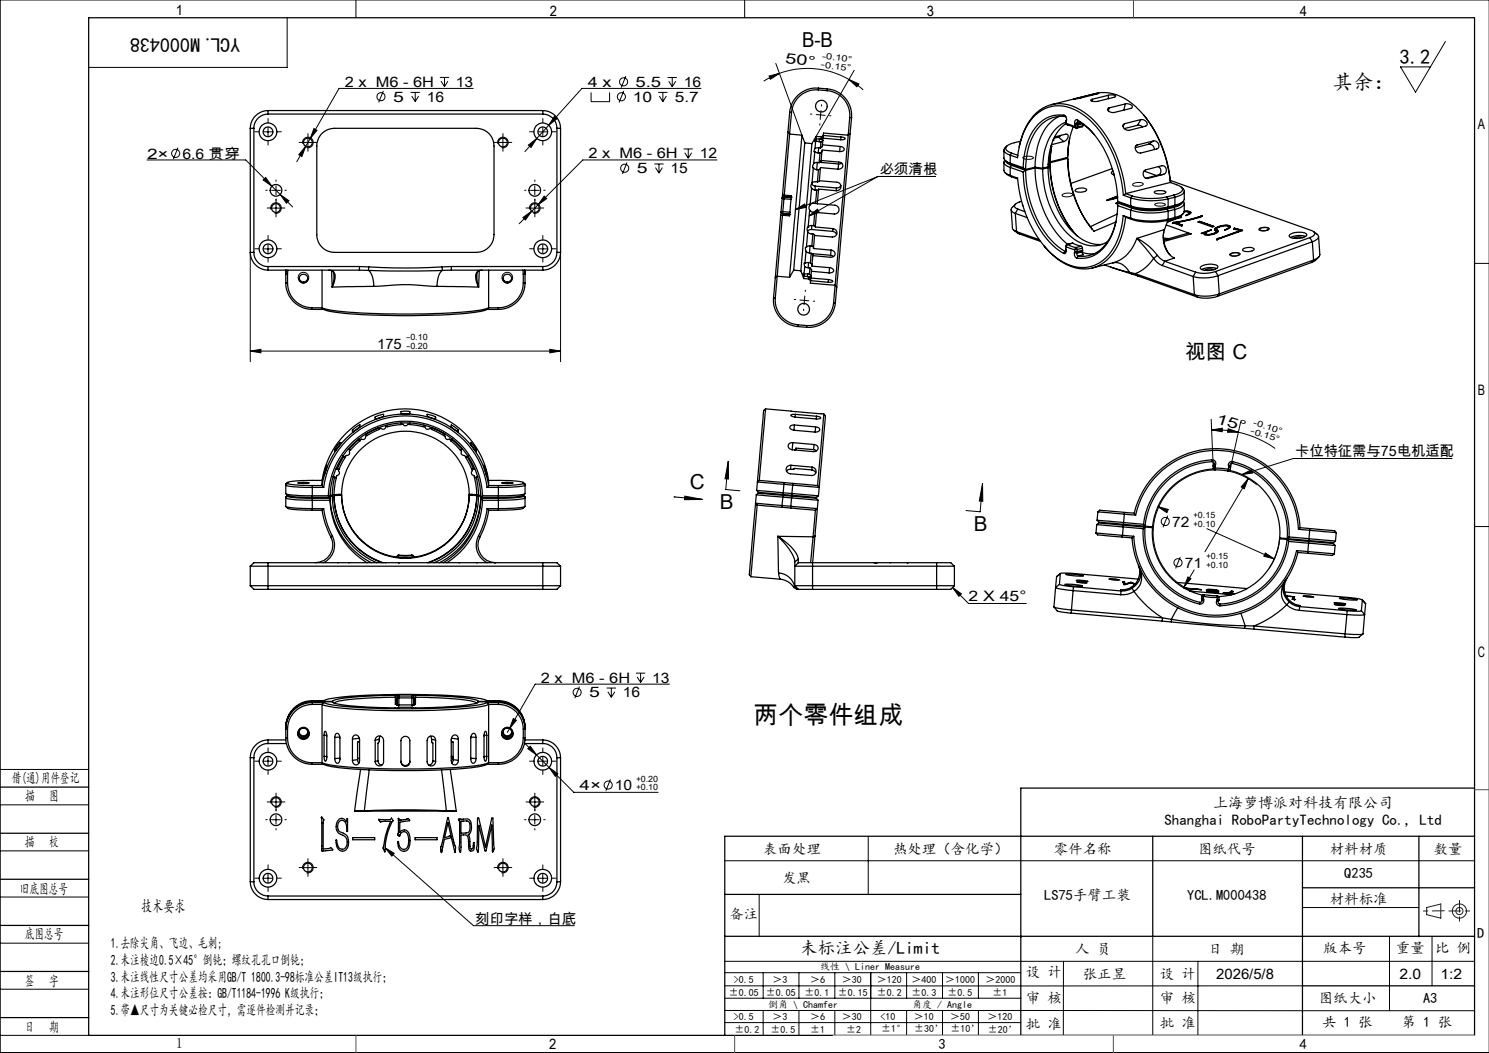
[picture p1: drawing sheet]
<svg xmlns="http://www.w3.org/2000/svg" width="420mm" height="297mm" viewBox="0 0 420 297" stroke-linecap="round" stroke-linejoin="round" font-family="sans-serif">
<defs><g id="words">
<text font-size="7.1" x="212.5" y="204.2">两个零件组成</text>
<g font-size="5.8">
<text x="226.2" y="13.3">B-B</text>
<text x="394.8" y="18">3.2</text>
<text x="375.9" y="25.2">其余：</text>
<text x="334.3" y="101.3">视图 C</text>
<text x="194.6" y="138">C</text>
<text x="203" y="143.6">B</text>
<text x="274.7" y="149.9">B</text>
</g>
<text font-size="5.6" x="67.7" y="10.6" transform="rotate(-180 67.7 10.6)">YCL.M000438</text>
<text font-size="4.9" x="225.7" y="269">未标注公差/Limit</text>
<text font-size="4.7" x="39.9" y="257.2">技术要求</text>
<g font-size="4.2">
<text x="342.2" y="227.9">上海萝博派对科技有限公司</text>
<text x="328.5" y="232.8">Shanghai RoboPartyTechnology Co., Ltd</text>
</g>
<g font-size="4.1">
<text x="49.6" y="4.3">1</text>
<text x="155.1" y="4.6">2</text>
<text x="261.4" y="4.6">3</text>
<text x="366.6" y="4.6">4</text>
<text x="221.4" y="17.8" transform="rotate(7 221.4 17.8)">5 0 °</text>
<text x="97.2" y="24.5">2 x M6 - 6H</text>
<text x="110.9" y="28.7">5</text>
<text x="120.4" y="28.7">16</text>
<text x="128.6" y="24.5">13</text>
<text x="165.8" y="24.5">4 x</text>
<text x="178.5" y="28.7">10</text>
<text x="179.2" y="24.5">5.5</text>
<text x="190.3" y="28.7">5.7</text>
<text x="192.9" y="24.5">16</text>
<text x="416.9" y="36.3">A</text>
<text x="41.5" y="44.7">2×</text>
<text x="51.5" y="44.7">6.6 贯穿</text>
<text x="166" y="44.7">2 x M6 - 6H</text>
<text x="197.4" y="44.7">12</text>
<text x="179.6" y="48.9">5</text>
<text x="189.1" y="48.9">15</text>
<text x="248.2" y="49.2">必须清根</text>
<text x="106.4" y="98.4">175</text>
<text x="416.9" y="111.3">B</text>
<text x="342.8" y="119.2" transform="rotate(17 342.8 119.2)">1 5 °</text>
<text x="365.3" y="128.7">卡位特征需与75电机适配</text>
<text x="330.6" y="148.5">72</text>
<text x="334.2" y="160.2">71</text>
<text x="273.2" y="169.6">2 X 45°</text>
<text x="416.9" y="185.3">C</text>
<text x="152.6" y="192.5">2 x M6 - 6H</text>
<text x="166.2" y="196.7">5</text>
<text x="175.7" y="196.7">16</text>
<text x="183.9" y="192.5">13</text>
<text x="3.3" y="220.9">借(通)用件登记</text>
<text x="7.1" y="226">描</text>
<text x="13.9" y="226">图</text>
<text x="163.5" y="222.9">4×</text>
<text x="173.4" y="222.9">10</text>
<text x="7" y="238.9">描</text>
<text x="13.8" y="238.9">校</text>
<text x="215.3" y="240.8">表面处理</text>
<text x="251.9" y="240.8">热处理（含化学）</text>
<text x="297.3" y="240.8">零件名称</text>
<text x="337.9" y="240.8">图纸代号</text>
<text x="375.1" y="240.8">材料材质</text>
<text x="404.4" y="240.8">数量</text>
<text x="220.6" y="249">发黑</text>
<text x="379.2" y="247.7">Q235</text>
<text x="5.6" y="252">旧底图总号</text>
<text x="294.5" y="253.7">LS75手臂工装</text>
<text x="334.9" y="253.7">YCL.M000438</text>
<text x="375.1" y="254.9">材料标准</text>
<text x="134" y="260.5">刻印字样，白底</text>
<text x="205.7" y="259.3">备注</text>
<text x="7" y="265">底图总号</text>
<text x="31.3" y="267.3">1.去除尖角、飞边、毛刺;</text>
<text x="303.3" y="269">人 员</text>
<text x="340.8" y="269">日 期</text>
<text x="373.2" y="268.7">版本号</text>
<text x="393.7" y="268.7">重量</text>
<text x="404.8" y="268.7">比 例</text>
<text x="416.7" y="264.6">D</text>
<text x="31.3" y="272.1">2.未注棱边0.5×45°倒钝；螺纹孔孔口倒钝；</text>
<text x="289.3" y="275.5">设 计</text>
<text x="7" y="278">签</text>
<text x="13.8" y="278">字</text>
<text x="31.3" y="276.9">3.未注线性尺寸公差均采用GB/T 1800.3-98标准公差IT13级执行；</text>
<text x="31.3" y="281.6">4.未注形位尺寸公差按：GB/T1184-1996 K级执行；</text>
<text x="305.4" y="276">张正昱</text>
<text x="327.2" y="276">设 计</text>
<text x="343.1" y="276">2026/5/8</text>
<text x="394.8" y="276">2.0</text>
<text x="406.3" y="276">1:2</text>
<text x="31.3" y="286.4">5.带▲尺寸为关键必检尺寸，需逐件检测并记录；</text>
<text x="289.3" y="283">审 核</text>
<text x="327.2" y="282.9">审 核</text>
<text x="372" y="283">图纸大小</text>
<text x="401.4" y="283">A3</text>
<text x="7" y="291">日</text>
<text x="13.8" y="291">期</text>
<text x="289.3" y="290.1">批 准</text>
<text x="327.2" y="290">批 准</text>
<text x="373" y="289.8">共 1 张</text>
<text x="395.4" y="289.8">第 1 张</text>
<text x="49.6" y="295.6">1</text>
<text x="154.9" y="296">2</text>
<text x="264.7" y="296">3</text>
<text x="366.6" y="296">4</text>
</g>
<g font-size="2.8">
<text x="231.3" y="273.6">线性 \ Liner Measure</text>
<text x="205.6" y="280.8">±0.05</text>
<text x="207" y="277.2">&gt;0.5</text>
<text x="216" y="280.8">±0.05</text>
<text x="217.9" y="277.2">＞3</text>
<text x="227" y="280.8">±0.1</text>
<text x="228.5" y="277.2">＞6</text>
<text x="236.3" y="280.8">±0.15</text>
<text x="237.5" y="277.2">＞30</text>
<text x="247.4" y="277.2">＞120</text>
<text x="247.4" y="280.8">±0.2</text>
<text x="257.1" y="277.2">＞400</text>
<text x="257.1" y="280.8">±0.3</text>
<text x="266.6" y="277.2">＞1000</text>
<text x="267.3" y="280.8">±0.5</text>
<text x="278" y="277.2">＞2000</text>
<text x="279.9" y="280.8">±1</text>
<text x="207" y="287.8">&gt;0.5</text>
<text x="216.6" y="284.3">倒角 \ Chamfer</text>
<text x="217.9" y="287.8">＞3</text>
<text x="228.5" y="287.8">＞6</text>
<text x="237.5" y="287.8">＞30</text>
<text x="248.4" y="287.8">&lt;10</text>
<text x="257.3" y="284.3">角度 / Angle</text>
<text x="257.8" y="287.8">＞10</text>
<text x="268" y="287.8">＞50</text>
<text x="278.5" y="287.8">＞120</text>
<text x="207.1" y="291.3">±0.2</text>
<text x="217.3" y="291.3">±0.5</text>
<text x="228.5" y="291.3">±1</text>
<text x="238.7" y="291.3">±2</text>
<text x="248.6" y="291.1">±1°</text>
<text x="257.8" y="291.1">±30’</text>
<text x="268.1" y="291.1">±10’</text>
<text x="278.6" y="291.2">±20’</text>
</g>
<g font-size="2.4">
<text x="231.8" y="16.5" transform="rotate(7 231.8 16.5)">-0.10°</text>
<text x="231.5" y="19" transform="rotate(7 231.5 19)">-0.15°</text>
<text x="114.5" y="96">-0.10</text>
<text x="114.5" y="98.4">-0.20</text>
<text x="353.3" y="119.9" transform="rotate(17 353.3 119.9)">-0.10°</text>
<text x="352.6" y="122.2" transform="rotate(17 352.6 122.2)">-0.15°</text>
<text x="336.7" y="146.1">+0.15</text>
<text x="336.7" y="148.5">+0.10</text>
<text x="340.3" y="157.7">+0.15</text>
<text x="340.3" y="160.2">+0.10</text>
<text x="179.6" y="220.4">+0.20</text>
<text x="179.6" y="222.9">+0.10</text>
</g>
</g></defs>
<g fill="none" stroke="#000" stroke-width=".28">
<path d="M100.4 0v5M210 0v5M420 0h-419.9v297h419.9M81 5v14h-56M218.8 17.9l7.4 20.2M240.9 19.8l-10.7 18.7M407.7 11.7l-8.4 14.3-4.3-7.1h8.5M74.3 37.2h2.5M75.6 35.9v2.5M86.9 38.9v2.5M87.5 39.1l-1.3 2.2M88.5 36.3l.9 .5-1.9 2.3z"/>
<path d="M108.1 25.6l-1.3 3.3M115.8 26.1h2.6M116.1 27.1l1 1.5M117.1 26.1v2.5M118.1 27.1l-1 1.5M124.1 21.8h2.6M124.4 22.9l1 1.5M125.4 21.8v2.6M126.3 22.9l-.9 1.5M133.5 24.9h-37.9l-8.1 14.2M141.9 38.9v2.5M151.8 37.2h2.5"/>
<path d="M153.1 35.9v2.5M154.8 35.3l-6.7 7.5M156.4 32.8l.8 .6-2.4 1.9zM166.7 26.1v2.6h5.2v-2.6M175.9 25.6l-1.3 3.3M176.5 21.4l-1.3 3.3M185.7 26.1h2.6M186 27.1l1 1.6M187 26.1v2.6M188 27.1l-1 1.6M188.3 21.9h2.6M188.6 22.9l1 1.6"/>
<path d="M189.6 21.9v2.6M190.6 22.9l-1 1.6M197.7 24.9h-33.6l-9.3 10.4M216.9 21.4l3-.7-2.6 1.7zM219.9 20.7a23.3 23.3 0 0 1 19.6 1.7M219.9 20.7l-4.5 2.2M230.2 32.3l1.3 .1M231.5 32.4l1.2 .2M231.5 32.4l-.1 1.3M231.6 31.2l-.1 1.2M239.5 22.4l2.8 1.3-.6 .8zM239.5 22.4l2 1.4 2 1.6"/>
<path d="M41.5 45.1h27.8l7.4 7.4M50.2 41.6l-1.3 3.3M74.2 50.8l.7-.7 1.8 2.4zM76.4 59.1a1.5 1.5 0 0 1 1.3-1.9 1.5 1.5 0 0 1 1.7 1.6 1.5 1.5 0 0 1-1.9 1.3M76.6 53.7h2.5M76.6 58.7h2.5M76.7 52.5l2.3 2.4M77.9 52.4v2.5M77.9 57.4v2.5M79 54.9l2.5 1.7-.7 .7zM79 54.9l3.5 3.5M85.4 40.6a1.5 1.5 0 0 1 1.3-1.9 1.5 1.5 0 0 1 1.6 1.6 1.5 1.5 0 0 1-1.8 1.3"/>
<path d="M85.6 40.2h2.5M86.2 41.3l-1 2.8-.9-.5zM86.2 41.3l-2.5 4.3M140.4 40.6a1.5 1.5 0 0 1 1.3-1.9 1.5 1.5 0 0 1 1.6 1.6 1.5 1.5 0 0 1-1.8 1.3M140.6 40.2h2.5M149 40.9l2.4-1.9-1.6 2.6zM149.4 59.1a1.5 1.5 0 0 1 1.3-1.9 1.5 1.5 0 0 1 1.6 1.6 1.5 1.5 0 0 1-1.8 1.3M149.6 53.7h2.5M149.6 58.7h2.5M150.8 52.4v2.5M150.8 57.4v2.5M153.5 55.3l.7 .7-2.5 1.8z"/>
<path d="M176.8 45.8l-1.2 3.3M184.6 46.2h2.6M184.9 47.3l1 1.5M185.9 46.2v2.6M186.8 47.3l-.9 1.5M192.8 42h2.6M193.1 43.1l1 1.5M194.1 42v2.6M195.1 43.1l-1 1.5M202.2 45.1h-37.8l-18 18M224.4 59.1l2.6-1.6 .3 1zM247.6 49.8h16.3"/>
<path d="M247.6 49.8l-19.4 11.1M247.6 49.8l-23.2 9.3M288.5 44.4l.9-.3a1.75 1.75 0 0 1 2.1 .5 2.7 2.7 0 0 1-3-.2zM299.6 55a2.63 2.63 0 0 1 3-.1 2.37 2.37 0 0 1-3 .2zM319.5 51.9a2.71 2.71 0 0 1 3 0 2.28 2.28 0 0 1-3 .1zM325.8 57.5l1-.2a1.52 1.52 0 0 1 1.9 .5l-.9 .3a1.72 1.72 0 0 1-2-.5zM70.6 71.2v30.8M74.3 70.2h2.5M75.6 68.9v2.5M147.5 61.3l2.5-1.7-1.8 2.5zM151.8 70.2h2.5M153.1 68.9v2.5"/>
<path d="M158.1 71.2v30.8M228.2 60.9l2.4-1.9 .5 .9zM346.9 71.7a2.63 2.63 0 0 1 2.9-.1 2.31 2.31 0 0 1-3 .2zM355.2 64.4h.1a2.65 2.65 0 0 1 2.8 .1 2.32 2.32 0 0 1-3 .2zM415.9 74.3h4.1M70.6 99l3-.5v1zM70.6 99h87.5M155.1 98.5l3 .5-3 .5zM225.6 84.6l2.5 .2M227 83.5l-.2 2.5M341.6 118.2l.6 13.2M350 119l-2.9 12.9"/>
<path d="M205.4 130.1l.1 5-1-.1zM205.4 130.1l-.7 8 4 .3M277.1 136.4l.1 5-1-.1zM277.1 136.4l-.6 8-4-.4M341.7 121.2l3.1-.4-.1 1zM341.7 121.2l4.3 .2 3.3 .5M342.7 132.5a17.8 17.8 0 0 0-17.2 14.7 17.8 17.8 0 0 0 11.2 19.7M346.4 132.9l1.8 .4 2.7 1.1 3.6 2.3M346.4 120.9l2.9 1h-3zM349.3 121.9l5.4 1.8 2.9 1.5 2.1 1.3M350.3 133.8l2.8-1.3 .2 .9zM352.1 135l-1.1 2.9-.9-.6z"/>
<path d="M352.1 135l-12.2 20.6M409.6 129.3h-44.8l-14.5 4.5M326.6 142.9l2.9 .8-.4 .9zM326.6 142.9l2.4 1.1M329.4 145.4l-1.4 3.3M332.9 157.1l-1.3 3.2M340.4 149.1l19 8.6M356.9 156l2.5 1.7-2.9-.8zM361 151.7l-.4 2.4-.7 2.4-1.9 3.8M415.9 148.5h4.1M268.7 165.7l2.5 1.8-.7 .7zM268.7 165.7l4.5 4.5h16.3"/>
<path d="M303.7 164.1l2 .1 .9 .2h-2zM312.8 163.3h1.5l1.5 .3h-1.2zM335.1 162.7l.8 .5-1.9 2.4zM336.8 160.8l-2.8 4.8M367.6 168.1h1.5l1.5 .3h-1.6zM376.4 170.5h1.1l1.9 .3zM163.4 193.6l-1.3 3.3M171.1 194.1h2.6M171.5 195.1l.9 1.6M172.4 194.1v2.6M173.4 195.1l-1 1.6M179.4 189.9h2.6"/>
<path d="M179.7 190.9l1 1.6M180.7 189.9v2.6M181.7 190.9l-1 1.6M188.8 193h-37.8l-7.3 12.5M0 217h25M74.3 214.7h2.5M75.6 213.5v2.5M143.7 205.5l-.6 1.1M144.8 202.7l.9 .5-2 2.3zM147.8 209.4l3.5 3.5M148.9 211.2l.7-.7 1.7 2.4zM151.3 212.9l3.6 3.6"/>
<path d="M151.8 214.7h2.5M153.1 213.5v2.5M154.9 216.5l2.4 1.8-.7 .7zM154.9 216.5l7 7h23.7M172.2 219.8l-1.3 3.3M0 227h25M0 240h25M76.4 226.6a1.49 1.49 0 0 1 1.3-1.9 1.49 1.49 0 0 1 1.6 1.6 1.49 1.49 0 0 1-1.8 1.3M76.6 231.2h2.5M76.6 226.2h2.5M77.9 225v2.5M77.9 230v2.4"/>
<path d="M108.6 239.1l2.6 1.6-.7 .8zM108.6 239.1l25 22h28.4M149.4 226.6a1.49 1.49 0 0 1 1.3-1.9 1.49 1.49 0 0 1 1.6 1.6 1.49 1.49 0 0 1-1.8 1.3M149.6 231.2h2.5M149.6 226.2h2.5M150.8 225v2.5M150.8 230v2.4M244.9 236v16.3M0 253h25M74.3 247.7h2.5M75.6 246.4v2.6M85.4 245.1a1.5 1.5 0 0 1 1.3-1.9 1.5 1.5 0 0 1 1.6 1.6 1.5 1.5 0 0 1-1.8 1.4"/>
<path d="M85.6 244.7h2.5M86.9 243.4v2.6M140.4 245.1a1.5 1.5 0 0 1 1.3-1.9 1.5 1.5 0 0 1 1.6 1.6 1.5 1.5 0 0 1-1.8 1.4M140.6 244.7h2.5M141.9 243.4v2.6M151.8 247.7h2.5M153.1 246.4v2.6M204.4 242.8h211.5M214.1 252.4v11.8M367.4 256h32.8M0 266h25M0 279h25"/>
<path d="M204.4 271.1h211.5M204.4 278.1h163M204.4 274.4h83.5M215.3 274.4v7.1M225.4 274.4v7.1M235.5 274.4v7.1M245.6 274.4v17.6M255.7 274.4v7.1M265.9 274.4v7.1M276 274.4v7.1M300 271.1l-.1 21M325.2 264.1v27.9"/>
<path d="M337.9 271.1v20.9M391.9 264.1v21M403.9 264.1v14M0 292h25M204.4 285l211.5 .1M204.4 288.4h83.5M204.5 281.5h83.5M215.3 285v7M225.4 285v7M235.5 285v7M255.7 285v7M265.9 285v7"/>
<path d="M276 285v7M287.9 292h128"/>
<circle cx="107.5" cy="27.3" r="1.13"/>
<circle cx="175.3" cy="27.3" r="1.15"/>
<circle cx="175.9" cy="23.1" r="1.15"/>
<circle cx="49.5" cy="43.3" r="1.15"/>
<circle cx="176.2" cy="47.4" r="1.13"/>
<circle cx="85.6" cy="78.3" r="1.5"/>
<circle cx="143.1" cy="78.3" r="1.51"/>
<circle cx="328.7" cy="147.1" r="1.14"/>
<circle cx="332.3" cy="158.7" r="1.13"/>
<circle cx="162.8" cy="195.3" r="1.15"/>
<circle cx="85.6" cy="206.6" r="1.5"/>
<circle cx="143.1" cy="206.6" r="1.51"/>
<circle cx="171.5" cy="221.4" r="1.14"/>
</g>
<path d="M193.2 139.9l4.9 1h-5zM190.1 140.2l8 .7M190.1 140.2h.1" fill="none" stroke="#000" stroke-width=".3"/>
<g fill="none" stroke="#191924" stroke-width=".28">
<path d="M402.4 256l4-1v4l-4-1z"/>
<circle cx="411.7" cy="257" r="1"/>
<circle cx="411.7" cy="257" r="2"/>
</g>
<g fill="none" stroke="#000" stroke-width=".28" stroke-dasharray="30.5 1.3 1.3 1.3">
<path d="M73.1 37.2h-1.2M75.6 34.7v-1.3M75.6 39.7v1.2M78.1 37.2h1.3M86.9 38.9v-1.2M141.9 38.9v-1.2M150.6 37.2h-1.2M153.1 34.7v-1.3M153.1 39.7v1.2M155.6 37.2h1.3M229 32.2h-.4M231.3 34.9l-.1 .4"/>
<path d="M231.7 29.9v-.4M234 32.6l.4 .1M75.4 53.7h-.4M76.6 58.7h-1.2M77.9 51.2v-.4M77.9 56.2v.4M77.9 57.4v-1.2M77.9 59.9v1.3M79.1 58.7h1.3M80.4 53.7h.4M85.6 40.2h-1.2M86.9 41.4v1.3"/>
<path d="M88.1 40.2h1.3M140.6 40.2h-1.2M141.9 41.4v1.3M143.1 40.2h1.3M148.4 53.7h-.4M149.6 58.7h-1.2M150.9 51.2v-.4M150.9 56.2v.4M150.9 57.4v-1.2M150.9 59.9v1.3M152.1 58.7h1.3M153.4 53.7h.4"/>
<path d="M73.1 70.2h-1.2M75.6 67.7v-1.3M75.6 72.7v1.2M78.1 70.2h1.3M150.6 70.2h-1.2M153.1 67.7v-1.3M153.1 72.7v1.2M155.6 70.2h1.3M224.4 84.5h-.4M226.7 87.2v.4M227.1 82.2l.1-.4M229.4 84.9l.4 .1"/>
<path d="M73.1 214.7h-1.2M75.6 212.2v-1.3M75.6 217.2v1.2M78.1 214.7h1.3M150.6 214.7h-1.2M153.1 212.2v-1.3M153.1 217.2v1.2M155.6 214.7h1.3M75.4 231.2h-.4M76.6 226.2h-1.2M77.9 228.7v-.4M77.9 233.7v.4"/>
<path d="M77.9 224.9v-1.2M77.9 227.4v1.3M79.1 226.2h1.3M80.4 231.2h.4M148.4 231.2h-.4M149.6 226.2h-1.2M150.9 228.7v-.4M150.9 233.7v.4M150.9 224.9v-1.2M150.9 227.4v1.3M152.1 226.2h1.3M153.4 231.2h.4"/>
<path d="M73.1 247.7h-1.2M75.6 245.2v-1.3M75.6 250.2v1.2M78.1 247.7h1.3M85.6 244.7h-1.2M86.9 243.4v-1.2M86.9 245.9v1.3M88.1 244.7h1.3M140.6 244.7h-1.2M141.9 243.4v-1.2M141.9 245.9v1.3M143.1 244.7h1.3"/>
<path d="M150.6 247.7h-1.2M153.1 245.2v-1.3M153.1 250.2v1.2M155.6 247.7h1.3"/>
</g>
<g fill="none" stroke="#000" stroke-width=".35">
<path d="M25 5h390.9v287h-390.9zM70.6 36.2v35M70.6 36.2h1M71.6 36.2v35M75.6 32.2a4 4 0 0 0-4 4M75.6 31.2a5.1 5.1 0 0 0-5 5M75.6 31.2v1M75.6 32.2h77.5M75.6 31.2h77.5M90.8 37.6a5 5 0 0 1 3.5-1.4h40a4.9 4.9 0 0 1 5 5v25a5 5 0 0 1-5 5h-40a5 5 0 0 1-4.9-5v-25a5.2 5.2 0 0 1 1.4-3.6zM153.1 32.2a4 4 0 0 1 4 4M153.1 31.2a5.1 5.1 0 0 1 5 5"/>
<path d="M153.1 31.2v1M157.1 36.2v35M157.1 36.2h1M158.1 36.2v35M222.2 37.3l-1.5 17.6M222.2 37.3l.5 .5M222.7 37.8l-1.5 17.2M222.7 37.8l3.5 .3M222.7 31.7h.6M222.7 31.7l-.5 5.6M223.3 31.7l-.6 6.1M226.2 38.1l-3.5 40.1"/>
<path d="M226.2 38.1l.8 2.2M230.1 39.7l-.2 2.2M230.1 39.7l1 .3M230.1 39.2l-.3 .8 .3-.3M230.2 38.5l-.1 .7M230.2 38.5l1.5 .1M230.2 38.5l-1.2 2M230.8 25.4a6.9 6.9 0 0 0-7.5 6.3M230.8 25.4l2.5 .2M230.9 24.9a7.5 7.5 0 0 0-8.2 6.8M230.9 24.9l-.1 .5M230.9 24.9l2.5 .2"/>
<path d="M231.1 40h.5M231.1 39.2h-1M231.1 39.2h.5M231.1 39.2v.8M231.7 38.6l-.1 .6M232.1 39.6l-.1 1a1.05 1.05 0 0 1-.6 1.1M232.1 39.6l-.5 .4M232.2 38.1v.7l-.6 .4M232.2 38.1l.1-.6 7 .6M232.2 38.1l-.5 .5M232.2 38.2l5 .5M233.3 25.6a7 7 0 0 1 6.4 7.6"/>
<path d="M233.4 25.1a7.6 7.6 0 0 1 6.8 8.1M233.4 25.1l-.1 .5M237.1 39.4l-4.9-.4-.1 .6M237.2 38.7l.8 .1 .4 .4-1.3 .2M237.2 38.7l-.1 .7M239.3 38.1l-3.8 42.4M239.7 33.2l-.4 4.9M239.7 33.2h.5M239.8 37.7l-3.8 43.3M239.8 37.7l-.5 .4M240.2 33.2l-.4 4.5M287.9 39.8l-3.5 1.1a.95 .95 0 0 0-.7 .9 .95 .95 0 0 0 .6 .9l1 .5"/>
<path d="M296.5 29.5l12.6-3.2a12.9 12.9 0 0 1 12.2 4.7 34.6 34.6 0 0 1 8.8 20.5M297.1 39.5h.1M297.1 39.3v.2M297.5 38.6l3.1-.8a.51 .51 0 0 1 .7 .6l-.5 1.1-.7 .4M298.6 38.7l-1.3 .3M298.6 38.7l1.5 1.2M298.8 32.8a12.2 12.2 0 0 0-6.2 8.8l-.5 2.7-.1 2.9M299.3 38.2l-.7 .5M300.1 39.9l-3.5 .9M300.1 32.5a1.25 1.25 0 0 1 .7 1.5M300.1 32.5a8.9 8.9 0 0 0-9.3 5.5l-1.4 3.6-.6 2.8-.2 2.9M300.1 32.5l.4 .4"/>
<path d="M300.5 32.9a8.8 8.8 0 0 0-9.2 5.5l-1.3 3.7-.5 2.8-.2 2.9M300.5 32.9h.1M300.7 34.3l.1 .6M300.7 34.4a10.6 10.6 0 0 0-6 7.7l-.4 2.6-.2 2.7M300.7 34.8a13.4 13.4 0 0 0-5 10.9l-.1 1.4-1.5 .3M300.8 34.9l2.4 .9M300.8 34.9l.4 .4M300.8 34l-.1 .3M300.8 33.9l-.1 .4M300.8 35l-.5 .1M300.8 33.8v.1M300.8 33.9v.1"/>
<path d="M301.2 35.3l2.4 .8M301.7 39l-.6 5.4M302.7 35.7l-1.2 4.3-.4 4.4M303.2 34.9v.3M303.2 35.8h.7M303.2 35.8l.4 .3M303.2 35.2v.6M303.2 35.2l.8 .1M303.4 27.8l-.5 .1M303.4 27.8v.1M303.9 33.8a.68 .68 0 0 0-.7 .3 .68 .68 0 0 0 0 .8M303.9 33.8a24.6 24.6 0 0 1 10.2 15.2l.8 3.1 .4 4.7"/>
<path d="M303.9 33.8l.3 .4M303.9 35.8l-.3 .3M304 35.3l-.1 .5M304.2 34.2l2 1.4 2.5 2.4M304.2 34.2a.33 .33 0 0 0-.3 .1 .33 .33 0 0 0 0 .4l.1 .6M304.7 34.5l-1.5 .4M305.1 34.7l-1.9 .5M305.4 34.9l-1.4 .4M305.4 35.5l-.1 .3-1.6 .4M305.4 35.5l-1.5 .3M305.5 35l-.1 .5M307.9 26.7l2-.4-5.1 1.4-1.9 .2"/>
<path d="M307.9 26.7l-4.5 1.1M307.9 26.7l.1 .1M308 28v.5M312.6 26.9a1.83 1.83 0 0 1 2.1 .3l-5 1.4a2.02 2.02 0 0 1-2-.4l.3-.2M312.6 26.9l-4.6 1.1M312.6 26.9v.9M312.8 30.4l-.2 .9M317.2 34.9l-.4 .7M317.4 29.3a1.48 1.48 0 0 1 2 1l-.5 .3-4.5 1.1a1.53 1.53 0 0 1-2-1l.4-.3M317.4 29.3l-4.6 1.1M317.4 29.3l-.4 1.8M320.9 35.3l.8 .1 .6 .4"/>
<path d="M320.9 35.3l-3.8 1M321.8 33.7a1.35 1.35 0 0 1 1.6 1.8l-4.9 1.3a1.52 1.52 0 0 1-1.7-1.6l.4-.3M321.8 33.7l-4.6 1.2M321.8 33.7l-.9 1.6M322.5 32.4a34.7 34.7 0 0 1 7.7 19.1M325.4 39.8a1.24 1.24 0 0 1 1.3 .7 1.24 1.24 0 0 1-.4 1.5l-4.6 1.2a1.38 1.38 0 0 1-1.3-.7 1.38 1.38 0 0 1 .1-1.5l.3-.1M325.4 39.8l-4.6 1.1M325.4 39.8l-1.4 .9M220.3 59.8l-.1 .9M220.3 59.8l.5 .5M220.3 59.7h.5M220.3 59.7l.5 .6"/>
<path d="M220.3 59.7v.1M220.6 55.9l-.3 3.8M220.6 55.9l.5 .2M220.7 54.9l-.1 1M220.7 54.9l.5 .1M220.8 59.7v.6M220.8 59.7l2 .2M221.1 56.1l-.3 3.6M221.1 56.1l2 .1M221.2 55.5l-.1 .6M221.2 55.4h.1M221.2 55.4l2 .2"/>
<path d="M221.2 55.4l-.6 .5M221.2 55.5l2 .2M221.2 55.4v.1M221.2 55v.4M221.2 55l2 .2v.4M222.8 59.9l-.1 .5M223.1 56.2l-.3 3.7M223.2 55.7l-.1 .5M223.2 55.6h.1M223.2 55.6v.1M227 40.3l-3.1 35.9M227 40.3l2 .2"/>
<path d="M228.4 59.3l-.4 4.7M228.4 59.3a1.75 1.75 0 0 0 1.9 .6M228.5 57.8l-.3 .8 .2 .7M228.9 53.1l-.4 4.7M228.9 53.1l1 .5M229 51.8l.2 .4 .8 .3M229 40.5l-3.1 35.9M229.1 51.6l-.4 1 .2 .5M229.4 47.3l-.3 4.3M229.4 47.3l1 .6M229.5 46.1l-.3 .9 .2 .3M229.8 42.8l-.3 3.3"/>
<path d="M229.8 42.8l1 .3M229.8 59.9l-.3 3.7M229.9 53.6l.5 .1M229.9 41.9l-.3 .9h.2M230 52.5l-.1 1.1M230 52.5l5.9 .5M230 57.4a1.5 1.5 0 0 0-1.5 .4M230 57.4l.5 .1M230.3 59.9l-.3 3.9M230.4 53.7l-.4 3.7M230.4 47.9h.5M230.5 57.5l5 .4a1.24 1.24 0 0 1 1.2 1.3 1.24 1.24 0 0 1-1.4 1.2l-5-.5"/>
<path d="M230.5 45.8l-1 .3M230.5 45.8l.5 .1M230.5 45.8l-.1 2.1M230.6 51.3h-.8l-.7 .3M230.8 43.1l.5 .1M230.9 47.9l-.3 3.4M230.9 53.5l-.4 4M230.9 53.5v-.2l5 .5M230.9 53.5l-.5 .2M230.9 41.7l-1 .2M230.9 41.7h.5M230.9 41.7l-.1 1.4"/>
<path d="M231.1 51l5 .4a1.21 1.21 0 0 1 1.1 1.3 1.21 1.21 0 0 1-1.3 1.1M231.2 45.8l5.3 .4M231.3 43.2l-.3 2.7M231.4 47.7l-.3 3.5-.5 .1M231.4 47.7v-.4l5 .4M231.4 47.7l-.5 .2M231.6 40l-.2 1.7M231.6 45.3l5 .4a1.04 1.04 0 0 1 1.1 1.1 1.04 1.04 0 0 1-1.3 .9M231.8 42.8l-.2 2.8-.6 .3M231.8 42.8l-.5 .4M232 40.8l5 .5M235.9 53v.8"/>
<path d="M236.5 46.2l-.1 1.5M236.9 42.8l-5-.5-.1 .5M237 41.3l.4 .1a.74 .74 0 0 1 .6 1l-1.1 .4M237 41.3l-.1 1.5M237.2 52.3l-.7 .6-.6 .1M237.4 46l-.9 .2M283.2 42.3l.1 2.7 .6 .5 1 .5M283.2 45.8l.1 2.6 .6 .6 1 .5M283.4 45.2v.1a1.17 1.17 0 0 0 1 1.7l.5 .2M283.5 45.3l.8 .7 1 .4M283.5 48.8l1.8 1.1M283.7 45.4l.3 .5 1.3 .7"/>
<path d="M284 41.2a1.21 1.21 0 0 0-.8 1.3 1.21 1.21 0 0 0 1.2 1l.6 .3M284.9 49.5l2.1 .7a32.7 32.7 0 0 0 10.6 22.2 11.1 11.1 0 0 0 11.5 2.2 13.7 13.7 0 0 0 7-9.4l.7-4.4M284.9 46l3.7 1.3M284.9 46l.4 .4M284.9 47.2l3.7 1.3M284.9 47.2v2.3M284.9 49.5l.4 .4M285 43.8l2 .7a18 18 0 0 1 5.9-12.8 10.1 10.1 0 0 1 12.3 .4 30.1 30.1 0 0 1 11.2 19.7l.5 3.3M285 43.8l-.1 2.2M285.2 59.2l.4 5.2 .3 .5 .8 .4M285.3 46.4l4 1.4M285.3 43.2l-.3 .6"/>
<path d="M285.3 43.2l1.8 .6M285.3 46.6l4 1.4M285.3 46.6l-.4 .6M285.3 49.9l1.7 .6M286.4 57.6l-.9 .9a.86 .86 0 0 0-.3 .9 .86 .86 0 0 0 .7 .6l.5 .2M287.1 59l2 .7M287.1 59l-.7 1.2M287.5 41.5a16.2 16.2 0 0 1 6.6-11 10.4 10.4 0 0 1 11.5 1.1 30.1 30.1 0 0 1 11.1 18l.8 5M288.1 56.8l-1 .4a.9 .9 0 0 0-1 .9 .9 .9 0 0 0 1 .9M288.4 57.7l.1 .3M288.6 48.5a29.6 29.6 0 0 0 9.4 21.6l2 1.4M288.6 47.3l.7 .5"/>
<path d="M289.3 48a30 30 0 0 0 8.1 20.7l3 2.2M289.3 48l-.7 .5M292 47.4a29.3 29.3 0 0 0 8.5 21l.6 .5M292 47.2l-2.7 .6M292 47.2l2.1 .2M292 47.4l-2.7 .6M292 47.4l2.1 .3M294.1 47.7a25.6 25.6 0 0 0 8.7 19.6 8 8 0 0 0 9.7 .7M295.5 47.1l.1 .2M295.6 47.3a26.3 26.3 0 0 0 7.9 18.9 9.8 9.8 0 0 0 7.4 2.7M295.6 47.3l-1.5 .4M296.2 46.4a29.8 29.8 0 0 0 7.8 20.3"/>
<path d="M296.2 46.1l-.5 .1M296.2 46.4l-.6 .1M296.2 46.1h.1M296.2 46.1a31.6 31.6 0 0 0 6.6 19.3M296.2 45.9v.2M296.2 46.1v.3M296.5 41.1l.2 .1M296.6 41.6l-.4 4.5M296.6 41.6h-.3M296.7 41.2l-.5 4.7M296.7 41.2l-.1 .4M300.7 44.5l.4 .2"/>
<path d="M301.1 44.7a32 32 0 0 0 7.5 20.5l6.1-2.6M301.1 44.7a34.1 34.1 0 0 0 7 20M301.1 44.4l-4.9 1.2M301.1 44.7l-4.9 1.2M303.4 53.4a2.65 2.65 0 0 1 3.1 .1 2.71 2.71 0 0 1-3.3 .3zM313.7 47.6l-11.7 4.1M313.9 48.2l-.4 .6 .8 .6M314.2 49l-.3 .2M315.2 55.3l-3 1.2 3-.7M315.2 55.7l-1.3 .3M315.2 55.5l-1.3 .5M315.3 58a17.5 17.5 0 0 1-5 12.9 8.1 8.1 0 0 1-6.5 1.9"/>
<path d="M315.3 56.8l3.6 1.3M315.3 56.8v.2l4 1.5M315.3 58l3.6 1.3M315.3 57.3l4 1.4M315.3 57.3v.7M315.4 57.1l-.7 .3 .6-.1M315.7 57.2l-.4 .1M315.7 57.2h.1M316.9 55.1l2 .7M317.5 54.6l-.6 .5M317.5 54.6l1.8 .6M318.9 58.1a21.6 21.6 0 0 0 10.6 .3"/>
<path d="M318.9 59.3a21.1 21.1 0 0 0 10.6 .2M318.9 58.1l.4 .4M318.9 59.3v2.2M318.9 55.8a20.9 20.9 0 0 0 10.6 .3M318.9 55.8v2.3M319.3 55.2a20.5 20.5 0 0 0 9.9 .3M319.3 58.5a20.5 20.5 0 0 0 9.9 .2M319.3 58.7a20.5 20.5 0 0 0 9.9 .3M319.3 55.2l-.4 .6M319.3 58.7l-.4 .6M320.8 40.9l-.4 .3M322.7 48.3l3.5 1.2"/>
<path d="M323.6 50.3h.1M324 40.7h.1a1.4 1.4 0 0 1 1.5 1.5M324 40.7l-3.8 1M325.6 54.1a3.2 3.2 0 0 1 3.3 .2 3.3 3.3 0 0 1-3.3 0zM326.7 49.4l-3.6 .9M326.7 47a1.36 1.36 0 0 1 0 2.4M328.2 49.2a1.27 1.27 0 0 0 .8-1.4 1.27 1.27 0 0 0-1.3-1.1l-4.5 1.2a1.28 1.28 0 0 0-.7 1.4 1.28 1.28 0 0 0 1.2 1M328.2 49.2l-4.5 1.1M328.2 49.2l-1.5 .2M329.2 55.5l.3 .6M329.2 59l.3 .5M329.5 56.1v2.3"/>
<path d="M329.5 59.5v2.3M329.5 58.4l-.3 .3M330.1 51.5l2.8 1.1a.94 .94 0 0 1 .7 .9 .94 .94 0 0 1-.8 .9l-1.7 .6M330.1 51.5l-12.6 3.1M330.1 50.9l39.8 14.1a.9 .9 0 0 1 1 .9 .9 .9 0 0 1-.9 .9l-.5 .2M331.1 55l-1.9 .5M331.1 55l.3 .6M331.1 58.2l-1.9 .5M331.1 58.5l-1.9 .5M331.1 58.5l.3 .6M331.4 55.6l-1.9 .5M331.4 55.6v2.3"/>
<path d="M331.4 59.1v2.2M331.4 57.9l-1.9 .5M331.4 57.9l-.3 .3M331.4 59.1l-1.9 .4M333.2 52.8a1.38 1.38 0 0 1 .8 1.3l-.8 .9-1.8 .6M333.6 57l-.8 .9-1.7 .6M333.7 56.9l-1.4 1-1.2 .3M333.8 56.8a.98 .98 0 0 1-.6 1.6l-1.8 .7M334 59.8l.8-.1 .6 .3-1 .8M334 53.9v2.3l-.1 .5-.7 .5-1.8 .7M334 59.7l-.1 .4-.7 .6-1.8 .6M334 59.6l1.5 .1"/>
<path d="M334 59.7h1.5M334 57.4v2.3M335.5 59.7l.4 .2-.1 .3-1.4 .6M335.5 59.7l.4 .3M335.5 59.7h.1M70.6 71.2a5.1 5.1 0 0 0 5 5M70.6 71.2h1M71.6 71.2a3.9 3.9 0 0 0 4 4M75.6 75.2v1M75.6 75.2h25.8M75.6 76.2h25.8M80.6 79.8a7.5 7.5 0 0 0 7.5 7.5"/>
<path d="M80.6 79.8h.5M81.1 77.4l-.5-.1 .1-1.1-.1 3.6M81.1 79.8a7 7 0 0 0 7 7M81.1 77.4v2.4M81.2 76.2l-.1 1.2M84.3 78.5a1.26 1.26 0 0 0 1.3 1 1.26 1.26 0 0 0 1.3-1M90.8 76.2v10.6M92.7 76.2a1.77 1.77 0 0 1 1.8 2.4l-.8 2.4M93.5 76.3l.2 4.7M93.9 76.5l.3 1.2v1.3l-.5 2M101.4 75.2v1M101.4 75.2l2.6 .1"/>
<path d="M101.4 76.2l2.5 .1M103.9 76.3l6.9 .1 14-.1M103.9 76.3a5.5 5.5 0 0 1 1.5 4.5M104 75.3l10.3 .3 10.4-.3M104 75.3l-.1 1M124.7 75.3l.1 1M124.8 76.3a5.5 5.5 0 0 0-1.5 4.5M127.3 75.2v1M127.3 75.2h25.8M127.3 76.2h25.8M127.3 76.2l-2.5 .1M127.3 75.2l-2.6 .1"/>
<path d="M134.7 76.6a7.3 7.3 0 0 0 .3 4.4M135.2 76.3l-.2 4.7M136 76.2a1.77 1.77 0 0 0-1.8 2.4l.8 2.4M137.8 76.2v10.6M141.9 78.5a1.24 1.24 0 0 0 1.2 1 1.24 1.24 0 0 0 1.2-1M147.5 76.2l.1 1.2M147.6 77.4l.5-.1-.1-1.1 .1 3.6M147.6 79.8a7 7 0 0 1-7 7M147.6 77.4v2.4M148.1 79.8a7.5 7.5 0 0 1-7.5 7.5M148.1 79.8h-.5M153.1 75.2v1"/>
<path d="M157.1 71.2a3.9 3.9 0 0 1-4 4M157.1 71.2h1M158.1 71.2a5.1 5.1 0 0 1-5 5M218.7 78.3l-.5 5.7M219.2 77.9l-.5 6.1M219.2 77.9l3.5 .3M219.2 77.9l-.5 .4M220.2 60.7l-1.5 17.6M220.7 60.7l-1.5 17.2M220.7 60.7h-.5M220.8 60.3h.1M220.8 60.3l-.1 .4"/>
<path d="M220.8 60.3l1.9 .2M220.8 60.3l1.9 .1M222.7 60.5h.1M222.7 60.5v.4l-2-.2M222.7 60.4v.1M223.9 76.2l-1.2 2M223.9 76.2l2 .2M225.9 76.4l.8 2.2M226.7 78.6l1.5 .1M226.8 77.8l-.1 .8M226.8 77.8l1 .2M226.8 77.3l-.2-.3 .2 .8"/>
<path d="M227 75.2l-.2 2.1M227 75.2l1 .3M227 74.3l-.2-.1 .2 1M227.4 70.9l-.4 3.4M227.4 70.9l.9 .5M227.5 69.7l-.3 .2 .2 1M227.8 78l.4 .1M227.8 77.3h-1M227.8 77.3h.5M227.8 77.3v.7M227.8 65.4l-.3 4.3M227.8 65.4l.6 .5 .9 .1"/>
<path d="M228 64l-.4 .6 .2 .8M228 75.5l.5 .1M228.1 74l-1.1 .3M228.1 74l.5 .1M228.1 74l-.1 1.5M228.2 78.7l.4 .5M228.2 78.1v.6M228.2 78.1l.5 .5-.1 .6M228.3 77.3l.5 .5M228.3 71.4h.5M228.5 75.6l-.2 1.7M228.5 75.6l.4 .4-.1 1.8"/>
<path d="M228.5 69.4l-1 .3M228.5 69.4h.5M228.5 69.4l-.2 2M228.6 74.1l.5 .4M228.6 79.2v.7l6.9 .6M228.6 79.2l5 .4M228.8 77.8l-.1 .6 5 .4M228.8 71.4l-.2 2.7M228.8 71.4l.5 .4-.2 2.7M228.9 76.5l5 .5M228.9 64.7l-.5 .1-.6 .4M228.9 64.7l6 .6"/>
<path d="M229 63.6l-1 .4M229 69.4l.5 .3M229 71.5l5.3 .5M229 63.6l-.1 1.1M229 63.6h.5M229.1 74.5l-.1 .6 5 .4M229.3 66l-.3 3.4M229.3 66l.5 .2-.3 3.5M229.5 69.7l-.1 .4 5 .5M229.5 63.6l.5 .2M230 63.8v.2l4.9 .5M233.7 78.8l1 .3 .2 .3-1.3 .2"/>
<path d="M233.7 78.8l-.1 .8M234 75.5l.4 .1a.74 .74 0 0 1 .6 1.1l-1.1 .3M234 75.5l-.1 1.5M234.3 72l.8 .4M234.4 70.6a1.03 1.03 0 0 1 1.2 1.1 1.03 1.03 0 0 1-1.4 .9l-4.9-.5M234.4 70.6l-.1 1.4M234.9 65.3a1.23 1.23 0 0 1 1.1 .8M234.9 64.5a1.19 1.19 0 0 1 1.2 1.3 1.19 1.19 0 0 1-1.4 1l-4.9-.4M234.9 64.5v.8M286 64.9l1.6 1.1M286.4 60.2l3.3 1.2M286.4 60.2l.3 5.1"/>
<path d="M286.7 65.3l6.4 2.3M286.7 65.3l.9 .7M287.6 66l5.9 2.1M300.4 70.9l-.4 .6M300.7 69.5l-.1 .6a.82 .82 0 0 1 .2 .9 .82 .82 0 0 1-.8 .5M300.7 69.5l2.4 .9M300.7 70.8l-.3 .1M301.1 69l2.4 .8M301.1 69h-.3l-.1 .5M301.1 69l-.4 .5M302.6 68.6l2.4 .9M302.6 68.6l-1.7 .4"/>
<path d="M302.6 68.6l-1.5 .4M303.1 71.3a1.31 1.31 0 0 0 .7 1.5M303.1 71.3l.6 .1M303.1 70.4v.6M303.1 71v.3M303.1 71l.7 .2M303.5 69.8l.3 .6M303.5 69.8l-.4 .6M303.7 71.4v.4l.4 .4M303.8 70.4h-.7M303.8 70.4v.6M303.8 71v.2"/>
<path d="M303.8 71h-.7M303.8 71.2l-.1 .2M304.1 72.2l-.3 .6M305 69.5l.3 .5M305 69.5l-1.5 .3M305.3 71.2l1.1 .3 2.1 .1M305.3 71v.5l.3 .3-1.5 .4M305.3 71l-1.6 .4M305.3 70l-1.5 .4M305.3 70l.1 .6M305.4 70.6v.2M305.4 70.6l-1.6 .4"/>
<path d="M305.4 70.8l-1.6 .4M305.4 70.8l-.1 .2M311.5 74.8l7 2M313.3 75.3l6 2M313.9 74.2a4.2 4.2 0 0 1 4.6 2.6M314.8 62.4a13 13 0 0 1-5.9 9 7.9 7.9 0 0 1-4.8 .8M315.1 60.4l-7.6 3.6M316.8 60.8l2.1 .7M316.8 60.8l.7 .5M317.5 61.3a19 19 0 0 1-5.2 12 9.9 9.9 0 0 1-12.2 .9l-3.2-2.3-2.4-2.6M317.5 61.3l1.8 .6M318.5 76.8l1.7 .4"/>
<path d="M318.5 76.8l.8 .5M318.9 61.5a21.6 21.6 0 0 0 10.6 .3M318.9 61.5l.4 .4M319.3 77.3l1.7 .6M319.3 61.9a20.4 20.4 0 0 0 9.8 .3M320.2 77.2l16.7 5.9M320.2 77.2l.8 .7M320.7 67.2a15.8 15.8 0 0 1 5.8 4.8M320.7 67.2l4.7 5.7M320.7 67.2a10.3 10.3 0 0 1-6.8 6.9l-5.8 1.5M321 77.9l16.7 5.9M325.4 72.9a5.3 5.3 0 0 0 2.4 2"/>
<path d="M325.4 72.9a11 11 0 0 1-5.2 4.3M326.5 72l.9 1.1 1.1 .6M326.5 72l-1.1 .9M327.8 74.9l8.7 3.1M328.2 67.1l1.7 .2M328.3 65.5a8.2 8.2 0 0 0 1.7 6.4M328.5 64.7l-7.8 2.5M328.5 64.7a6.7 6.7 0 0 0 2.8 8.1l-2.8 .9M328.5 73.7l8.8 3.1M328.5 73.7l-.7 1.2M329 63.5l7 2.5M329.3 62.2l.3 .1"/>
<path d="M329.4 62.2l-.9 2.5M329.5 61.8l-.4 .4M329.5 62.1l.5 .1M329.6 62.3l-.1 .2M329.6 62.1l.4 .1M330 62.2h.1M330.7 63h.5l2.1 .7 .2-.2M330.9 62.7h.5M330.9 62.7l-.2 .3M330.9 62.8l-.2 .2M330.9 62.8h.5M330.9 62.7v.1"/>
<path d="M331.1 61.7l-2 .5M331.4 62.7v.1M331.4 61.3l-1.9 .5M331.4 61.3l-.3 .4M331.5 62.8l1.1 .4M331.5 62.8l.1 .1M331.6 62.9l1 .3M332.3 61.4h-.3M332.3 61.4l-2.3 .8M332.6 61.2h-.1M332.6 61.2h.1M332.6 61.2l-.3 .1"/>
<path d="M332.6 61.2h.2M332.6 63.2l.5 .2M332.6 63.2h.1M332.8 61.2h-.2M332.8 61.2h.1M333 61.1l.2 .1M333 61.2h.2M333 61.1l-.2 .1M333 61.2h-.2M333 61.1v.1M333.1 63.4h.2M333.1 63.4l.2 .1"/>
<path d="M333.1 63.4h.1M333.2 61.2l-.1 .2-3.7 1.1 .2-.1M333.3 63.4h.1M333.3 63.5h.1M333.3 63.4v.1M333.4 63.4l.1 .1M333.4 63.5h.1M333.7 60.4l-.9 .7-1.7 .6M335.4 60.1a.87 .87 0 0 1-.9 .7M336 66l-1.2-.1-6.6 1.8M336 66l-7.7 2.1M336.5 78l.4 5.1"/>
<path d="M337.3 76.8l-.8 1.2M337.9 62.6l.5-.2 4 1.4-.5 .2zM338.4 62.5l-.4 .1M338.4 62.5l3.9 1.4M338.4 62.4v.1M338.6 61.1l-7.2 1.6M338.6 61.1l-3 .8-4.2 .9M338.7 75.3a4.7 4.7 0 0 1 4.8-.2v.1a3.8 3.8 0 0 1-3.8 1l-.5-.1a.64 .64 0 0 1-.6-.6zM339.1 60.9l-.6 .4-7 1.5M339.1 60.9l-.5 .2M339.1 60.9h.1M339.7 65.6l-.8 .3"/>
<path d="M339.7 65.6l-.1 .2M339.7 65.7l-.1 .1M339.7 65.6v.1M340 65.8v.1M340 65.9l.2 .2M340.2 66.1h.1M341.6 64.8l.1 .1-1.5 .6-.2 .3 .2 .3M341.6 64.8l-2.7 1.1M341.6 64.9l-2.7 1M341.6 64.9h.1M341.6 64.8v.1M342.4 76.1a2.73 2.73 0 0 0-2.6 .1"/>
<path d="M342.9 76.6a9.6 9.6 0 0 1-5.6 .2M342.9 76.6l.7 1.1M343 65.6l-1.7 .5h-1.1M343 65.6h.1M343 65.4v.2M343.1 64.6l.2 .3M343.2 75.7a5.6 5.6 0 0 0-4.3 .3M343.3 64.9l.2 .1M343.3 64.9l.2 .2M343.3 64.9h.1M343.4 67.3h.1M343.5 65l.1 .3a3.9 3.9 0 0 1-4.1 .7l.1-.2"/>
<path d="M343.5 65v.1M343.5 65.1l.1 .2M343.6 77.7a12.4 12.4 0 0 1-7.1 .3M343.6 77.7l.3 5.2M344.2 67.1l-.8 .2M344.2 67.1h.1M344.4 63.7a2.33 2.33 0 0 0-1.8 1l.4 .6v.3M344.4 63.7a2.49 2.49 0 0 0-1.8 1M344.4 63.7h.1M346.6 64.1l-1.1 .8M346.7 63.6l.3 .2-.1 .4-1.5 .7 1.2-.8a2.95 2.95 0 0 0-3.5 .6l.2 .2M346.7 63.6l-.9-.1-1.4 .2"/>
<path d="M346.7 63.7l-.9-.1-1.4 .1M346.7 63.7l.4 .3M346.7 63.6v.1M347.1 71.7a2.31 2.31 0 0 1 2.5-.1 2.01 2.01 0 0 1-2.5 .3zM348.2 64.4l1.5 .4M348.2 64.4l-.1 .3 1.7 .3M348.2 64.4l-.1 .3M348.2 64.4h.1M349.7 64.8l.4 .1M349.8 65l-5.6 2.1M350.1 64.9h.3M350.1 64.9l.3 .1"/>
<path d="M350.4 64.9l-7.2 2.7 .2-.3M350.4 65h.1M350.4 64.9v.1M350.7 70.2a2.65 2.65 0 0 1 3.1 .1 2.71 2.71 0 0 1-3.3 .2zM355.4 64.6a2.24 2.24 0 0 1 2.4-.1 1.99 1.99 0 0 1-2.5 .2zM363.7 66.2a4.9 4.9 0 0 1 4.8-.2l.1 .2a4 4 0 0 1-4.3 .9 .64 .64 0 0 1-.7-.7zM367.5 67.1a2.68 2.68 0 0 0-2.6 .1M368.3 66.7a5.6 5.6 0 0 0-4.3 .3M369.5 67l-26.6 9.6M369.5 67l.7 1.2M369.9 74l-26.5 9.6M370.2 68.2l-26.6 9.5"/>
<path d="M370.2 68.2l.3 5.1M370.5 65.3l1 .8a.89 .89 0 0 1 .4 .9 .89 .89 0 0 1-.7 .7l-1 .5M370.5 73.3l-26.6 9.6M370.5 73.3l-.6 .7M371.9 66.7l.4 5.3-.8 .8-1 .5M372 72.5l-1.2 1.1-.9 .4M88.1 86.8v.5M88.1 86.8h2.7M88.1 87.3h3.2M90.8 86.8a43.3 43.3 0 0 0 12.2 1.5 193.2 193.2 0 0 0 32.9-.9l1.9-.6M90.8 86.8l.5 .5M91.3 87.3a36.4 36.4 0 0 0 10.4 1.4 198.7 198.7 0 0 0 33.9-.9l1.8-.5"/>
<path d="M105.4 80.8a80.2 80.2 0 0 1 17.9 0M105.4 80.8l-11.7 .2M123.3 80.8l11.7 .2M137.4 87.3h3.2M137.8 86.8l-.4 .5M137.8 86.8h2.8M140.6 86.8v.5M218.2 84a7.5 7.5 0 0 0 6.8 8.1M218.2 84h.5M218.7 84a7 7 0 0 0 6.3 7.6M225 92.1l2.5 .2M225 91.6l2.5 .2"/>
<path d="M225 91.6v.5M227.5 91.8v.5M235.1 85.4a7 7 0 0 1-7.6 6.4M235.1 85.4l.5 .1M235.5 80.5l-.4 4.9M235.5 80.5l.5 .5M235.6 85.5a7.5 7.5 0 0 1-8.1 6.8M236 81l-.4 4.5M336.9 83.1l.8 .7M343.4 83.6a9.8 9.8 0 0 1-5.7 .2M343.9 82.9a12 12 0 0 1-7 .2M343.9 82.9l-.5 .7"/>
<path d="M101.4 119.9l-2 1.5M101.4 119.9h.1M101.4 119.9v.5l-2 1.5v-.5M105.8 117.6l2.4-.7v.5l-1.8 .7-.6 .1zM105.8 117.6l.2 .5M113.1 116.1h2.4l.1 .5-2.4 .1zM113.1 119.8l-3.8 .6-.1-.5M113.1 119.7l.5-.1 .6 .5 .5-.1 .4-.4 .5 .1M113.1 119.3v.5M115.6 119.8l3.8 .6 .1-.5M115.6 119.3v.5M120.5 116.9l2.1 .6 .3 .1v.6l-2.4-.8z"/>
<path d="M122.9 117.6l-.2 .5M127.3 119.9l1.8 1.2 .2 .8-1.8-1.3-.2-.2zM215.9 115.3l-1.7 20.2M215.9 115.3l-.5 .5-.1 .5-1.7 19.7M215.9 115.3l16.5 1.5M224.1 119.9h-.4a.73 .73 0 0 0-.9 .9l1.1 .6M224.1 119.9l5.9 .5M224.1 119.9l-.2 1.5M224.3 117.6l6 .6M224.3 116.9h-.7l-.5 .3 1.2 .4M224.3 116.9l6 .5M224.3 116.9v.7"/>
<path d="M230.3 117.4l1.2 .4-.2 .3-1 .1M230.3 117.4v.8M232.4 116.8l-1.8 20.1M232.4 116.8l.4 .6-1.7 20.1M80.6 136.6v2.6l.3 .2 4.3 .4h7.4M80.6 139.2a3.8 3.8 0 0 0 3.2 1l4.3 .1M81.1 139.9l-.5 .6 2.2 .4 10.3 .2M81.1 139.7l-.5 .5v2.7l2.9 .4 7.8 .2M81.1 139.9a20.9 20.9 0 0 0 7 .6M81.1 136.3l-.5 .6 2.2 .4 8.5 .2M81.1 136.3l2 .5 5 .1M81.1 136.1v.2"/>
<path d="M81.1 139.9v-.2l-.5 .5M81.1 136.1l-.5 .5M84 136.2l1.4-.1 1.8 .1-1.6 .2zM88.1 136.9v3.4M88.1 136.9h2.7M90.8 136.9a23.8 23.8 0 0 1 23.5-20.1 23.8 23.8 0 0 1 23.5 20.1M90.8 135.5a23.8 23.8 0 0 1 23.5-20.2 23.8 23.8 0 0 1 23.5 20.2M90.8 135.5l-6.2 .1-2.6 .2-.9 .3M90.8 136.9l.5 .6M90.8 135.5v1.4M91.3 137.5a23.3 23.3 0 0 1 23.1-20.2 23.3 23.3 0 0 1 23 20.2M91.4 133.6l.2 .1"/>
<path d="M92.1 131.3v.6l-.7 2.2 .2-1.2zM92.6 139.8a21.8 21.8 0 0 1 21.8-21 21.8 21.8 0 0 1 21.7 21M92.6 139.8l.5 .5M93.1 139.9h.6M93.1 139.7h.6M93.7 139.9a20.5 20.5 0 0 0 12.6 18.8M93.9 134.5l.5 .2M94 134.4l.9 .3M94.2 139.9a20 20 0 0 0 13.5 18.8M94.2 139.8a20.1 20.1 0 0 0 13.9 18.9M94.2 139.5l2.1-.1a18 18 0 0 1 18.1-17.8 18 18 0 0 1 18 17.8l2.1 .1M94.2 139.8v.1"/>
<path d="M94.2 139.9h-.5M94.4 134.7l-.4 1.8-.3 3.2M94.4 134.7l.5 .1M94.4 126.9l.3 .1M94.8 132.2l.3 .1M94.9 134.8l-.4 1.8-.3 3.1h-.5M94.9 134.7v.1M95.1 132.3l.5 .1M95.5 139.4l.8 .1M95.6 132.4l-.1 .3 .2 .8-.1 .3a.78 .78 0 0 0-.7 .9M95.8 124.8l-1.4 2.1M95.9 124.8h.1"/>
<path d="M95.9 124.8l-.1 .7-1.3 1.8-.1-.4M96.3 139.7a18 18 0 0 0 18.1 17.8 18 18 0 0 0 18-17.8M96.3 139.5a18 18 0 0 0 18.1 17.8 18 18 0 0 0 18-17.8M96.3 139.5v.2M96.3 139.7l-2.1 .1M96.9 128.8l-1.8 3.5M96.9 128.8l.5 .2M96.9 128.8l-.2-.2 .7 .4M97.4 129l-1.8 3.4M97.4 129h.1M98.2 126.6l.2 .1M98.8 127l-.3 .2 .1 .9-.3 .2a.75 .75 0 0 0-.9 .7"/>
<path d="M99.4 121.4l.3 .3M101.1 123.8l.1 .2M101.2 123.8l.3 .5M101.2 124l-2.8 2.7M101.2 124l.3 .3M101.5 124.3l-2.7 2.7-.4-.3M101.5 124.3h.1M103.2 122.4l.1 .1M103.5 122.8l-.4 .2-.1 .6-.3 .3h-.8l-.4 .4M106.8 120.6l.2 .5M107 121.1l-.2-.4-3.5 1.8M107 121.1l-3.5 1.8-.2-.4"/>
<path d="M107 121.1h.1M109.3 120.3l-.5 .1-.4 .6-.4 .1a.68 .68 0 0 0-1 0M119.4 120.3a.63 .63 0 0 1 .8 .6l.5 .2 .6-.3 .4 .3M121.7 121.1l3.4 1.8 .3-.4M121.7 121.1h.1M121.9 120.7l3.5 1.8M121.9 120.7l-.2 .4M121.9 120.6l-.2 .5M125.2 122.8l.4 .2 .1 .6 .2 .3h.9l.4 .4M125.5 122.4l-.1 .1M127.2 124.3l2.7 2.7 .4-.3M127.2 124.3h.1"/>
<path d="M127.5 124l2.8 2.7M127.5 124l-.3 .3M127.5 123.8l-.3 .5M127.6 123.8l-.1 .2M129.3 121.4l-.3 .3M129.9 127l.3 .2-.1 .7 .3 .4a.75 .75 0 0 1 .9 .7M130.5 126.6l-.2 .1M131.3 129l1.8 3.4M131.3 129h.1M131.7 128.8l1.8 3.5M131.7 128.8l-.4 .2M131.9 128.5l-.6 .5"/>
<path d="M132 128.6l-.3 .2M132.4 139.7l2.1 .1M132.4 139.5v.2M132.8 124.8l.2 .3a3.6 3.6 0 0 1 1.3 2.3l-1.5-2zM133.1 132.4l.1 .3-.2 .8 .1 .3a.78 .78 0 0 1 .7 .9M133.2 139.4l-.8 .1M133.5 132.3l-.4 .1M133.8 134.8l.4 1.8 .3 3.1h.5M133.8 134.7v.1M133.9 132.2l-.4 .1M134.3 126.9l-.3 .1M134.3 134.7l.5 2.5 .2 2.5"/>
<path d="M134.3 134.7l-.5 .1M134.5 139.9a20 20 0 0 1-13.6 18.8M134.5 139.8a20 20 0 0 1-14 18.9M134.5 139.9h.5M134.5 139.8v.1M134.7 134.4l-.9 .3M134.8 134.5l-.5 .2M135 139.9a20.6 20.6 0 0 1-12.6 18.8M135 139.9h.6M135 139.7h.6M136.1 139.8l-.5 .5M136.5 131.2l.7 2.1 .1 .8z"/>
<path d="M137.3 133.6l-.2 .1M137.8 135.5l6.3 .1 3.5 .5M137.8 136.9l-.4 .6M137.8 135.5v1.4M137.8 136.9h2.8M140.6 136.9v3.4M141.5 136.2l1.4-.1 1.8 .1-1.6 .2zM147.6 136.1l.5 .5v2.6l-.3 .2-4.3 .4h-7.4M147.6 139.7l-2.7 .5-4.3 .1M147.6 139.9a21 21 0 0 1-7 .6M147.6 139.9l.4 .6-2.1 .4-9.8 .2M147.6 136.3l.4 .6-2.1 .4-8.5 .2"/>
<path d="M147.6 136.3l-2 .5-5 .1M147.6 139.7l.5 .5M147.6 136.1v.2M147.6 139.7v.2M148.1 139.2l-.5 .5M213.3 139.6l.6-.5 6.9 .6M213.3 139.6l7.5 .6M213.3 139.6l-.2 2.3M213.4 138.3l7.5 .7M213.4 138.3l.5 .6 6.9 .6M213.6 136l7.5 .6M213.6 136l-.2 2.3"/>
<path d="M214.2 135.5l7 .6M214.2 135.5l-.6 .5M220.8 139.7v.5M220.8 139.7l2.5 .2M220.8 139.5l2.5 .2M220.9 139l-.1 .5M220.9 139l2.5 .2M221.1 136.6l-.2 2.4M221.1 136.6l2.5 .2M221.2 136.1l-.1 .5M221.2 136.1l2.4 .2M223 132.4a1.01 1.01 0 0 0-1.1 .5"/>
<path d="M223 132.4l1-.1v-.2l5 .4M223.1 131.2a1.21 1.21 0 0 0-1.4 1.1 1.21 1.21 0 0 0 1.2 1.3l5.9 .5a1.19 1.19 0 0 0 1.4-1 1.19 1.19 0 0 0-1.1-1.3M223.1 131.2l6 .6M223.1 131.2l-.1 1.2M223.3 139.9l7 .6 .5 .6M223.3 139.9v.5M223.3 139.7l6.8 .6 .8-.5M223.4 139.2l7.5 .6M223.4 139.2l-.1 .5M223.6 136.8l7.5 .7M223.6 136.8l-.2 2.4M223.6 136.3l7 .6"/>
<path d="M223.6 124.8a1.03 1.03 0 0 0-1.3 .9 1.03 1.03 0 0 0 1.1 1.2M223.6 136.3v.5M223.6 124.8l6 .6M223.6 124.8l-.2 2.1M223.9 121.4l6 .5M229 132.5l.8 .5 .3 .4M229.1 131.8l-.1 .7M229.5 126.8l.8 .4M229.5 126.8l-5-.4v.3l-.3 .2M229.6 125.4a1.03 1.03 0 0 1 1.2 1.1 1.03 1.03 0 0 1-1.4 .9l-6-.5M229.6 125.4l-.1 1.4M230 120.4h.2a.87 .87 0 0 1 1 1l-.5 .4-.8 .1"/>
<path d="M230 120.4l-.1 1.5M230.6 136.9l.5 .6M231.1 137.5l-.2 2.3M341.9 129.7a1 1 0 0 1 .9 1.5M341.9 129.7a20.6 20.6 0 0 0-19.4 18.2M341.9 129.7v.5M341.9 130.2a20.1 20.1 0 0 0-18.9 18.2M341.9 130.2a.49 .49 0 0 1 .5 .7M342.2 131.4v.7M342.2 132.1l.5 .4M342.3 131.2l-.1 .2M342.3 131.2l.4 .2"/>
<path d="M342.3 132.3a18.1 18.1 0 0 0-17.2 16.3l-2.1-.2M342.4 130.9l.4 .3M342.4 130.9l-.1 .3M342.7 131.4v.6M342.7 131.4h-.5M342.7 132l3.8 .4M342.7 132.5l3.7 .4M342.7 132l-.5 .1M342.7 132v.5M342.8 131.2l-.1 .2M346.5 132.4l.5 .1M346.5 132.4l-.1 .5"/>
<path d="M346.5 131.5l.1 .3M346.6 131.8l-.1 .6M346.6 131.8l.5 .1M346.9 132.7a18 18 0 0 1 14.1 19l2.1 .2M347 132.5l-.3 .3-.3 .1M347 131.3l-.5 .2M347 131.3l.1 .3M347.1 131.6v.3M347.1 131.9l-.1 .6M347.1 131.6l-.5 .2M347.6 130.7a20.1 20.1 0 0 1 15.5 21.2M347.6 130.7a.49 .49 0 0 0-.6 .6"/>
<path d="M347.7 130.2a.98 .98 0 0 0-1.2 1.3M347.7 130.2a20.7 20.7 0 0 1 15.9 21.2M347.7 130.2l-.1 .5M70.6 159.7h87.5M70.6 159.7v5.5M75.6 158.7h-4l-1 1M75.6 158.7v7.5M75.6 158.7h77.5M80.6 142.9a3.7 3.7 0 0 0 3.2 .9l4.3 .1M88.1 140.5h5M88.1 140.5v3.4M88.1 143.9h2.7"/>
<path d="M88.1 140.3h5M90.8 143.9a23.3 23.3 0 0 0 2.5 7.5M91.3 143.5a22.2 22.2 0 0 0 2.5 7.7M91.3 143.5l-.5 .4M93.1 140.1a21.2 21.2 0 0 0 11.7 18.6M93.1 141.1a21.2 21.2 0 0 0 10.5 17.6M93.1 140.3a21.3 21.3 0 0 1 21.3-21 21.3 21.3 0 0 1 21.2 21M93.1 140.3v.8M93.3 151.4a5 5 0 0 1-4.4 7.3M93.8 151.2a5.5 5.5 0 0 1-2.5 7.5M93.8 151.2l-.5 .2M95.2 158.7h.1"/>
<path d="M98.4 158.7h.1M108.6 158.7h.1M112 157l-.1 .2M112.4 158.7h.1M112.5 156.7l-.5 .5v-.2M112.5 156.6l-.4 .1-.1 .3M112.5 156.7h3.7M112.5 156.6h3.7M112.5 156.6v.1M116.2 156.6l.4 .1 .1 .5-.1-.4-.4-.1M116.2 156.6v.1M129.4 158.7h.1"/>
<path d="M134.4 158.7h.1M134.9 151.2a5.5 5.5 0 0 0 2.5 7.5M134.9 151.2l.5 .2M135.4 151.4a5 5 0 0 0 4.4 7.3M135.6 140.1a21.2 21.2 0 0 1-11.7 18.6M135.6 140.5a21.3 21.3 0 0 1-10.5 18.2M135.6 140.3v.2M135.6 140.5h5M135.6 140.5l.5 .6M135.6 140.3h5M136.1 141.1a21.6 21.6 0 0 1-10.1 17.6M137.4 143.5a22.2 22.2 0 0 1-2.5 7.7"/>
<path d="M137.4 143.5l.4 .4M137.8 143.9a24.5 24.5 0 0 1-2.4 7.5M137.8 143.9h2.8M139.5 158.7h.1M140.6 140.5v3.4M148.1 142.9l-.7 .6-1.2 .2-5.6 .2M148.1 140.2h.1M148.1 140.2v2.6l-.3 .2-2.6 .3-7.8 .2M153.1 158.7h4l1 1M153.1 158.7v7.5M158.1 159.7v5.5M213.1 141.9l7.5 .7"/>
<path d="M213.1 141.9l-1.8 20.2 .5 .6M213.1 141.9l.5 .6M213.6 142.5l6.9 .6M213.6 142.5l-1.8 20.2M219.4 151.3a16 16 0 0 1 5.6 5.6l.2 .8M219.4 151.3l9.9 .1M219.4 151.3l.2 10.3M219.4 151.3a14.2 14.2 0 0 1 4.8 7.2M220.5 143.1l2.5 .2M220.6 142.6l-.1 .5M220.6 142.6l2.5 .2M220.8 140.2l-.2 2.4"/>
<path d="M220.8 140.2l2.5 .2M223 143.3l7 .6M223.1 142.8l7.4 .7M223.1 142.8l-.1 .5M223.3 140.4l7.5 .7M223.3 140.4l-.2 2.4M224.2 159.7h45M224.2 158.5v1.2M224.2 159.7v5.5M225.2 158.7h4M225.2 157.7v1M225.2 158.7l-1 1"/>
<path d="M225.2 157.7l-1 .8M229.2 158.7h35M229.2 158.7v7.5M229.3 151.4l-.6 7.3M229.9 151.2l-.7 7.5M229.9 151.2l-.6 .2M230 143.9l-.7 7.5M230.5 143.5l-.6 7.7M230.5 143.5l-.5 .4M230.8 141.1l-.3 2.4M246.5 158.7h.1M246.7 158.7h.1"/>
<path d="M247 158.7h.1M247.2 158.7h.1M251 158.7h.1M255.8 158.7h.1M255.9 158.7h.1M264.2 158.7h4l1 1M264.2 158.7v7.5M269.2 159.7v5.5M309.1 150.4l7.5 .6M309.1 150.4l.5 .5 6.9 .6M309.4 148l7.4 .6M309.4 148l.7-.5 6.8 .6"/>
<path d="M309.4 148l-.3 2.4M309.5 146.7l7.4 .7M309.5 146.7l.4 .6 7 .6M309.7 144.4l7.4 .6M309.7 144.4l.6-.5 6.9 .6M309.7 144.4l-.2 2.3M316.5 151.5l2.8 .2M316.6 151l3.2 .3M316.6 151l-.1 .5M316.8 148.6l5.6 .5M316.8 148.6l-.2 2.4M316.9 148.1l-.1 .5"/>
<path d="M316.9 148.1l6.1 .6M316.9 147.9l6.1 .5M316.9 147.4l5.6 .5M316.9 147.4v.5M317.1 145l-.2 2.4M317.1 145l3.2 .3M317.2 144.5l-.1 .5M317.2 144.5l2.7 .2M319.3 151.7a23.8 23.8 0 0 0 21.6 22.2 23.8 23.8 0 0 0 25.2-18.1M319.8 151.3a23.2 23.2 0 0 0 21.2 22.2 23.2 23.2 0 0 0 24.7-18.2M319.8 151.3l-.5 .4M319.9 144.7a23.7 23.7 0 0 1 25.2-18.1 23.7 23.7 0 0 1 21.6 22.2"/>
<path d="M319.9 144.7l.4 .6M320.3 145.3a23.2 23.2 0 0 1 24.7-18.2 23.2 23.2 0 0 1 21.3 22.2M321.1 159.4a5 5 0 0 1-5 7l.1 .3M322.4 149.1a20.6 20.6 0 0 0 15.9 21.3M322.5 147.9l.5 .5M323 148.7a20.1 20.1 0 0 0 15.5 21.2M323 148.7l2.1 .1a18 18 0 0 0 14.1 19.1M323 148.7l-.6 .4M363 152.1a20.1 20.1 0 0 1-18.9 18.3M363 152.1l-2.1-.1a18 18 0 0 1-17.2 16.3M363 152.1l.5 .6M363 152.1l6.1 .6"/>
<path d="M363.1 151.9l6.1 .6M363.5 152.7a20.6 20.6 0 0 1-19.4 18.2M363.5 152.7l5.6 .5M363.6 151.4l5.6 .5M363.6 151.4l-.5 .5M365.7 155.3l3.2 .3M365.7 155.3l.4 .5M366.1 155.8l2.8 .3M366.3 149.3l3.1 .3M366.7 148.8l-.4 .5M366.7 148.8l2.8 .3M368.9 156.1l6.7 .6 .8-.5"/>
<path d="M368.9 155.6l7.5 .6M368.9 155.6v.5M369.1 153.2l7.5 .6M369.1 153.2l-.2 2.4M369.1 152.7l7 .6 .5 .5M369.1 152.7v.5M369.2 152.5l6.9 .6 .6-.5M369.2 151.9l7.5 .7M369.2 151.9v.6M369.4 149.6l7.5 .6M369.4 149.6l-.2 2.3M369.5 149.1l6.9 .6 .5 .5"/>
<path d="M369.5 149.1l-.1 .5M376.6 153.8l-.2 2.4M376.9 150.2l-.2 2.4M70.6 165.2h87.5M70.6 165.2l1 1h4M75.6 166.2h77.5M158.1 165.2l-1 1h-4M211.8 162.7l8.3 .7M219.6 161.6a4.9 4.9 0 0 1 4.5 3.8M219.6 161.6l.5 1.8M220.1 163.4a5.1 5.1 0 0 1 3.8 2.3M223.9 165.7l1.1 .5"/>
<path d="M224.1 165.4l-.2 .3M224.1 165.4l1 .8M224.2 165.2h45M224.2 165.2l1 1h4M224.2 165.2l-.1 .2M229.2 166.2h35M269.2 165.2l-1 1h-4M297.3 171.2l1.1 1.2 3.8 .5M297.7 165.7l1.5 .5 3.5 .4M297.7 165.7l-.4 5.5 4.9 .8M298 162.7l-.3 3M298.8 164.8l1.4 .4 2.6 .3"/>
<path d="M298.8 164.8l-1.1 .9M299.1 161.8l3.3-.1 18.7 1.6M299.1 161.8l-.3 3M299.1 161.8l-1.1 .9M299.1 161.7l-1.1 1M300.4 164.8h2.6l2.3 .5h-2.4zM300.6 162h2.6l2.4 .4-1.9 .1zM302.2 172.9l25.6 2.3M302.2 172l25.7 2.3M302.2 172v.9M302.7 166.6l13.4 1.1M302.7 166.6l-.5 5.4"/>
<path d="M302.8 165.5l13.4 1.2M302.8 165.5l-.1 1.1M303.6 163.7l3.2 .3-2.2-.1zM303.9 164.1l2.5 .3zM313 163.3l2.5 .2zM316.2 166.7l-.1 1M316.7 164.1l.3 .8 2.1-.5 .9 .4M316.7 164.1h.2M316.9 164.1h.2M316.9 164.1h-.2M316.9 164.1h.1M317.1 164.1h.1"/>
<path d="M317.1 164.1l.1 .1M317.1 164.2h.1M317.1 164.1v.1M317.2 164.2l.1 .5M317.2 164.2l.1 .6M317.2 164.2h.1M317.3 164.7v.1M318.9 164.2l.3 .1M318.9 164.2l-1.6 .5M318.9 164.3l-1.6 .5M318.9 164.3l.3 .1M318.9 164.2v.1"/>
<path d="M319.2 164.3l.9 .4M319.2 164.4l.9 .3M319.2 164.3v.1M319.3 165.9a4.6 4.6 0 0 0 2.1-5.7 5.1 5.1 0 0 1-1.5 6.6M319.3 165.9l-1.5 .6-1.6 .2M319.3 165.9l.6 .9M319.9 166.8a28.2 28.2 0 0 0 8 7.5M319.9 166.8a5.9 5.9 0 0 1-3.8 .9M327.8 175.2l2.6 .2M327.9 174.3l2.5 .4M327.9 174.3l-.1 .9M330.4 174.7l5 .7a146.9 146.9 0 0 0 15.8 1.1"/>
<path d="M330.4 175.4l20.6 1.8M330.4 174.7v.7M331.7 164.2l20.1 1.8M332.2 171.4l-1.8 3.3M334 165.8l4.9 .5-4.8-.4M335.6 166.7l11.8 1M338.5 169.9l-.2 .5M338.9 168.7v.3M338.9 168.7l.5 .1M338.9 169l.1 .3M339 169.3a.49 .49 0 0 1-.5 .6M339.1 168.1l-.2 .6"/>
<path d="M339.1 168.1l.4 .1M339.4 168.8l.1 .3M339.4 168.8l-.5 .2M339.5 169.1a1.02 1.02 0 0 1-1.2 1.3M339.5 169.1l-.5 .2M339.5 168.2l3.8 .3M339.5 168.2l-.1 .6M339.7 167.7l3.6 .3M339.7 167.7l-.4 .1-.2 .3M339.7 167.7l-.2 .5M340.5 166.9h-.2l3.2 .3M340.5 166.9l2.6 .2"/>
<path d="M340.5 166.9h.1M340.7 166.4l1.2 .4M340.7 166.4h.1M340.7 166.4l.8 .4M340.7 167h.4M340.7 166.4h1.7l1.3 .2M341.6 166.3l-1.3 .1M341.9 166.8h1.1M341.9 166.8h1.3M343 166.8h.2M343 166.8h.1M343.1 167.1h.1"/>
<path d="M343.1 166.8h.1M343.2 166.8h.2M343.2 166.8h-.1M343.2 166.8l-.1 .3M343.2 169.4a.98 .98 0 0 0 .9 1.5M343.2 169.4l.4 .2M343.3 168l.5 .5M343.3 168.5l.1 .7M343.3 168.5h.5M343.3 168v.5M343.4 169.2l-.2 .2M343.4 169.2l.4 .2"/>
<path d="M343.4 166.8h.3M343.4 166.8l.2 .1M343.4 166.8h.1M343.5 167.1h.1M343.5 167.1v.1M343.6 166.9l-.1 .3M343.6 166.9h.1M343.6 169.6a.53 .53 0 0 0 .5 .8M343.7 166.8v.1M343.7 166.6l-1.3-.3a2.11 2.11 0 0 0-2.1 .2l1.6 .3M343.7 166.6h.1M343.8 169.4l-.2 .2"/>
<path d="M343.8 168.5l.1 .6M343.9 169.1l-.1 .3M343.9 169.1l-.5 .1M344.1 170.4v.5M345.2 167.4h.1M345.3 167.3h-.3l3 .3M345.3 167.3v.1M345.7 167.3l1.7 .2M345.7 167.3v.1M347.3 166.9l-2 .5M347.4 167.5h.7M347.4 167.5h-.1"/>
<path d="M347.5 166.7l.4 .2-2.2 .4M347.5 166.8l-2.2 .5M347.5 166.7l-.2 .2M347.5 166.8l.3 .1M347.5 166.7v.1M350 173l1.2 3.5M351 177.2l2.7 .2M351.2 176.5l2.5 .1M351.2 176.5l-.2 .7M353.7 177.4l25.6 2.3M353.7 176.6l25.7 2.2M353.7 176.6v.8"/>
<path d="M362.4 167l21 1.9 .9 .3-.3 3.1M362.8 168.1l2.1 .2M362.9 170.6a28.5 28.5 0 0 1-9.2 6M362.9 170.6a5.7 5.7 0 0 0 3.6 1.6M363 163.1a5 5 0 0 0 3.8 7.7l-.2 .3M363.1 168.2h-.3l1.9 .1M363.6 169.8a4.6 4.6 0 0 1-1.1-6 5.1 5.1 0 0 0 .4 6.8M363.6 169.8l1.4 .9 1.6 .4M363.6 169.8l-.7 .8M364.7 168.9l-.2 .1 .7 .1M364.7 168.9v.1M364.7 168.3v.6"/>
<path d="M364.7 168.3h.2M364.9 168.3h.2M364.9 168.3h.1M365.1 169.1h.1M365.1 168.3v.7M365.2 169.1h.1M366.5 172.2l13.4 1.2M366.6 171.1l-.1 1.1M366.6 171.1l13.4 1.2M367.8 168.1l2.5 .2zM376.3 170l1.9 .1 1.4 .3zM376.6 170.5l2.5 .2z"/>
<path d="M377.5 171.6l3.2 .1 1.8 .3h-2.9zM377.8 168.8l2.1-.1 2.9 .5h-2.4zM379.4 178.8l-.1 .9M379.9 173.4l3.5 .1 1.5-.1M379.9 173.4l-.5 5.4M380 172.3l2 .1 2-.1M380 172.3l-.1 1.1M384 172.3l.9 1.1M384.2 169.2l1 1.1M384.4 178.8l-1.3 1-3.8-.1M384.9 173.4l-.5 5.5-2.7 .1-2.3-.2M385.2 170.2v.1"/>
<path d="M385.2 170.3l-.3 3.1M88.1 197.6h3.2a36.4 36.4 0 0 1 10.4-1.4 198.7 198.7 0 0 1 33.9 .9l1.8 .5h3.2M88.1 197.6a7.5 7.5 0 0 0-7.5 7.5M88.1 198.7a7 7 0 0 0-7 7M88.1 197.6v1.1M88.1 198.7h2.7M90.8 198.7a36.3 36.3 0 0 0 10.8 1.4 195.1 195.1 0 0 0 34.3-.9l1.9-.5M90.8 198.7v16.4M91.3 198.2a36.4 36.4 0 0 0 10.4 1.4 189.4 189.4 0 0 0 33.9-.9l1.8-.5M91.3 198.2a11.8 11.8 0 0 0-7 .9 7.4 7.4 0 0 0-3.7 6.5l.5 .1M91.3 198.2l-.5 .5M93.7 197.8h-5.6a7.5 7.5 0 0 0-7.5 7.5"/>
<path d="M93.7 197.9a13.6 13.6 0 0 0 6.4 1.3l6.7 .4h5.7M93.7 197.9h-5.6a7.5 7.5 0 0 0-7.5 7.5v2.7M93.7 197.8l.4 .4M93.7 197.9l.2 .2M111.4 196.1a76.5 76.5 0 0 0-17.3 1.5l-.4 .2M111.4 196.1l1.2 .1h-.2M111.4 196.1l.1 .6M111.5 196.7l-12.3 .5a10.9 10.9 0 0 0-4.9 1.1M111.5 196.7h.5M111.5 196.7v1.9h.4M111.9 196.7v2.1M111.9 196.7v.1"/>
<path d="M111.9 196.8h.1M111.9 196.8v2M111.9 198.8h.1M112 196.8h.5M112 198.8l.5 .1M112 196.8v2M112.4 196.2l-.5 .5M112.4 196.2l.1 .1M112.4 196.2l-.5 .6M112.5 196.3h3.7M112.5 196.3l-.5 .5M112.5 196.3v.5"/>
<path d="M112.5 196.8h3.7M112.5 198.9h3.7M112.5 199.6h-.2l.2-.1h3.7l.2 .1h-.2M112.5 196.8v2.1M112.5 199.6h-.1M116.2 196.8v2.1M116.2 199.6h.1M116.2 196.3v.5M116.2 196.3l.5 .5M116.3 196.2l.5 .5M116.3 196.2l-.1 .1M116.7 196.8h-.5"/>
<path d="M116.7 198.8l-.5 .1M116.7 196.7h.5M116.7 196.8v2M116.8 196.7v.1M116.8 198.8h.1M116.8 196.7v2.1M116.8 196.8h-.1M116.8 198.8h-.1M117.2 196.7l12.3 .5a11.3 11.3 0 0 1 4.9 1.1M117.2 196.7v1.9h-.4M117.3 196.1a76.5 76.5 0 0 1 17.3 1.5l.4 .2M117.3 196.1l-1.2 .1h.2"/>
<path d="M117.3 196.1l-.1 .6M135 197.8h5.6a7.5 7.5 0 0 1 7.5 7.5M135 197.9a14 14 0 0 1-6.4 1.3l-6.7 .4h-5.7M135 197.9h5.6a7.5 7.5 0 0 1 7.5 7.5v2.7M135 197.8l-.4 .4M135 197.9l-.2 .3M137.4 198.2a11.8 11.8 0 0 1 7 .9 7.4 7.4 0 0 1 3.7 6.5l-.5 .1M137.4 198.2l.4 .5M137.8 198.7v16.4M137.8 198.7h2.8M140.6 197.6a7.5 7.5 0 0 1 7.5 7.5M140.6 198.7a7 7 0 0 1 7 7"/>
<path d="M140.6 197.6v1.1M70.6 213.7v35M70.6 213.7h1M71.6 213.7v35M75.6 209.7a3.9 3.9 0 0 0-4 4M75.6 208.7a5.1 5.1 0 0 0-5 5M75.6 208.7v1M75.6 209.7h5.2M75.6 208.7h5M80.6 208.1a7.5 7.5 0 0 0 7.5 7.5M80.6 208.1l.5 .1M81.1 208.2a7 7 0 0 0 7 6.9"/>
<path d="M81.1 205.7v2.5M84 206.8a1.65 1.65 0 0 0 1.6 1.5 1.65 1.65 0 0 0 1.6-1.5M84.3 206.4a1.26 1.26 0 0 0 1.3 1.1 1.26 1.26 0 0 0 1.3-1.1M88.1 215.1v.5M88.1 215.1h2.7M88.1 215.6h3.2M90.8 215.1a36.3 36.3 0 0 0 10.8 1.5 195.1 195.1 0 0 0 34.3-.9l1.9-.6M90.8 215.1l.5 .5M91.3 215.6a45.6 45.6 0 0 0 13.3 1.6 177.5 177.5 0 0 0 31-1.1l1.8-.5M91.4 207.4l.3-1.2 .4 .6 .1 .8v6.1l-.4 1-.3-.5-.1-.8M91.4 207.4v6M91.4 213.4h.8"/>
<path d="M92.2 207.4h-.8M94.4 208v-.1a.74 .74 0 0 1 .7-1.1 .74 .74 0 0 1 .7 .9l.1 6.6a.86 .86 0 0 1-.9 1l-.4-.5-.2-.8M94.4 208v6M95.8 207.9l-1.4 .1M95.9 213.9l-1.5 .1M99.4 208.5a.98 .98 0 0 1 .8-1.2 .98 .98 0 0 1 1.2 .9v6.4a1.03 1.03 0 0 1-1 1.2 1.03 1.03 0 0 1-1-1.3M99.4 208.5v6M100.9 214.3l.3 .9M100.9 214.3l-1.5 .2M101.4 208.2l-2 .3M101.4 213.9h-.5M101.4 208.9l-.2 .3-.3 .1v5"/>
<path d="M101.7 217l-1.7 11.8M104.1 217.1l-1.3 11.6M105.8 208.8a1.18 1.18 0 0 1 1.2-1.2 1.18 1.18 0 0 1 1.2 1.2v6a1.18 1.18 0 0 1-1.2 1.2 1.18 1.18 0 0 1-1.2-1.2M105.8 208.8v6M106.6 214.6a1.25 1.25 0 0 0 1.1 1.2M106.6 214.6l-.8 .2M107 208.5v.5l-.4 .6v5M107 208.5l-1.2 .3M107.3 207.6l-.3 .9M113.1 214.7a1.25 1.25 0 0 0 1.3 1.2 1.25 1.25 0 0 0 1.2-1.2M113.5 208.1a1.25 1.25 0 0 1 1.3-.3 1.25 1.25 0 0 1 .8 1.1v6a1.25 1.25 0 0 1-1.2 1.2 1.25 1.25 0 0 1-1.3-1.2v-6.1zM121.4 207.6l.3 .9"/>
<path d="M121.7 208.5l.2 1 .2 .1v5M121.7 208.5l1.2 .3M122.1 214.6v.1a1.31 1.31 0 0 1-1.1 1.1M122.1 214.6l.8 .2M122.9 208.8a1.2 1.2 0 0 0-1.2-1.2 1.2 1.2 0 0 0-1.2 1.2v6a1.2 1.2 0 0 0 1.2 1.2 1.2 1.2 0 0 0 1.2-1.2M122.9 208.8v6M124.5 217.1l1.4 11.6M127 217l1.7 11.8M127.3 213.8l.5 .1M127.3 213.4h.5M127.3 208.9l.2 .3 .3 .1v5M127.4 208.2l1.9 .3"/>
<path d="M127.8 214.3l-.3 .9M127.8 214.3l1.5 .2M129.3 208.5a1.03 1.03 0 0 0-1.1-1.2 1.03 1.03 0 0 0-.9 1.3v6a1.03 1.03 0 0 0 1.1 1.2 1.03 1.03 0 0 0 .9-1.3M129.3 208.5v6M132.8 213.9l1.5 .1M132.8 207.9l1.5 .1M134.3 208l-.1-.4a.71 .71 0 0 0-.7-.8l-.5 .5-.2 .9 .1 6.4a.64 .64 0 0 0 .3 .6 .64 .64 0 0 0 .7-.1l.4-1.1M134.3 208v6M136.5 207.4h.8M136.5 213.4h.8M137.3 207.4l-.1-.7-.3-.4-.4 1.2v6.1l.3 1.1 .4-.4 .1-.9M137.3 207.4v6"/>
<path d="M137.4 215.6h3.2M137.8 215.1l-.4 .5M137.8 215.1h2.8M140.6 215.1v.5M141.5 206.8a1.65 1.65 0 0 0 1.6 1.5 1.65 1.65 0 0 0 1.6-1.5M141.9 206.4a1.24 1.24 0 0 0 1.2 1.1 1.24 1.24 0 0 0 1.2-1.1M147.6 208.2a7 7 0 0 1-7 6.9M147.6 205.7v2.5M147.9 209.7h5.2M148.1 208.7h5M148.1 208.1a7.5 7.5 0 0 1-7.5 7.5M148.1 208.1l-.5 .1"/>
<path d="M153.1 209.7a3.9 3.9 0 0 1 4 4M153.1 208.7a5.1 5.1 0 0 1 5 5M153.1 208.7v1M157.1 213.7v35M157.1 213.7h1M158.1 213.7v35M0 222h25M0 235h25M90.7 230.4l.7 .8-.2 .9v7.4l1.5-.2 .6-.3 .5 .5v.3l-3 .3-.1-.2zM95.7 231a1.46 1.46 0 0 1 2.1 .8l.1-.9 .1 3.6h-.1a2.99 2.99 0 0 0-1-3 1.11 1.11 0 0 0-1.6 .9 1.8 1.8 0 0 0 1.6 2.6 3 3 0 0 1 .7 4.7 1.68 1.68 0 0 1-2.7-1.3l-.1-1.4h.2a2.65 2.65 0 0 0 1.2 2.5h.4a1.94 1.94 0 0 0 1.3-2.7 2.37 2.37 0 0 0-1.8-1.5 2.64 2.64 0 0 1-.4-4.3zM99.5 236.3h6.2v.6h-6.2zM100 228.8h28.7"/>
<path d="M102.8 228.7l9.1-.3 14 .3M102.8 228.7l-2.8 .1M106.8 231.1l3.3 .1 .3-.5 .5 .8a15.2 15.2 0 0 0-2.3 8.7l-.5-.9a35.8 35.8 0 0 1 2.1-7.6l-2.8 .1zM112.3 230.9l.5 .4 1.5-.1 .8-.3 .5 .4-2.8 .6-.1 2.9a1.46 1.46 0 0 1 1.5-.7 1.46 1.46 0 0 1 1.2 1.1 5.1 5.1 0 0 1-.5 4.6 1.77 1.77 0 0 1-2.1-.1 1.77 1.77 0 0 1-.6-2v-.4h.2a1.74 1.74 0 0 0 2 2.2 3.7 3.7 0 0 0 0-4.8 1.34 1.34 0 0 0-1.7 1.2l-.6-.4 .3-.4zM117.1 236.3h6.2v.6h-6.2zM125.9 228.7l2.8 .1M126.3 230.6h.2l1.6 7.3 .4 1-.1 1.4-.1 .1-1-4.1-2 .4-.8 3.7a4.1 4.1 0 0 1 .3-2.9zM126.4 232l.9 4.1-.4-.4-1.5 .6zM129.3 231h1.4a1.56 1.56 0 0 1 1.7 .2 1.56 1.56 0 0 1 .6 1.5l-.2 1.8-.3 .6-.4 .3a4.7 4.7 0 0 1 .5 3.3l.1 .8h.4a1.86 1.86 0 0 0 .5-1.9h.1v1a.97 .97 0 0 1-.7 1.4l-.6-.1-.1-.4-.1-2.2a1.47 1.47 0 0 0-.5-1.6 1.47 1.47 0 0 0-1.7-.2l-.1 4.9a1.78 1.78 0 0 1-.3-1.9v-6.6zM130 231.6h1.1a1.07 1.07 0 0 1 1.4 .7 2.27 2.27 0 0 1-.6 2.6l-1.9 .1zM134.7 230.7h.3l1.9 8.2 1.8-8.2h.3l.2 7.4a2.04 2.04 0 0 1-.3 2.2l-.2-7.6-1.6 7.3h-.3l-1.7-7.2-.2 7.3v.2l-.2-.1a1.78 1.78 0 0 1-.1-1.8zM325.2 235.9v28.2"/>
<path d="M367.4 235.9v56.1M400.2 235.9v28.3M415.9 235.9h-211.5v56.1M415.9 222.3h-128v69.7M0 248h25M70.6 248.7a5.1 5.1 0 0 0 5 5M70.6 248.7h1M71.6 248.7a4 4 0 0 0 4 4M75.6 252.7v1M75.6 252.7h77.5M75.6 253.7h77.5M153.1 252.7v1"/>
<path d="M157.1 248.7a4 4 0 0 1-4 4M157.1 248.7h1M158.1 248.7a5.1 5.1 0 0 1-5 5M204.4 252.3h83.5M367.4 250.4h48.5M0 261h25M0 274h25M204.4 264.1h211.5M367.4 278.1h48.5M0 287h25"/>
<circle cx="75.6" cy="37.2" r="1.39"/>
<circle cx="75.6" cy="37.2" r="2.51"/>
<circle cx="153.1" cy="37.2" r="1.39"/>
<circle cx="153.1" cy="37.2" r="2.51"/>
<circle cx="231.7" cy="29.9" r="1.65"/>
<circle cx="77.8" cy="58.7" r="1.25"/>
<circle cx="77.8" cy="53.7" r="1.65"/>
<circle cx="86.8" cy="40.2" r="1.24"/>
<circle cx="141.8" cy="40.2" r="1.24"/>
<circle cx="150.8" cy="53.7" r="1.65"/>
<circle cx="150.9" cy="58.7" r="1.24"/>
<circle cx="75.6" cy="70.2" r="1.38"/>
<circle cx="75.6" cy="70.2" r="2.5"/>
<circle cx="85.6" cy="78.6" r="1.24"/>
<circle cx="143.1" cy="78.6" r="1.24"/>
<circle cx="153.1" cy="70.2" r="1.38"/>
<circle cx="153.1" cy="70.2" r="2.5"/>
<circle cx="226.7" cy="87.2" r="1.65"/>
<circle cx="75.6" cy="214.7" r="1.36"/>
<circle cx="75.6" cy="214.7" r="2.5"/>
<circle cx="85.6" cy="206.9" r="1.65"/>
<circle cx="85.6" cy="206.6" r="1.24"/>
<circle cx="143.1" cy="206.9" r="1.65"/>
<circle cx="143.1" cy="206.6" r="1.24"/>
<circle cx="153.1" cy="214.7" r="1.36"/>
<circle cx="153.1" cy="214.7" r="2.5"/>
<circle cx="77.8" cy="226.2" r="1.25"/>
<circle cx="77.8" cy="231.2" r="1.65"/>
<circle cx="150.8" cy="231.2" r="1.65"/>
<circle cx="150.9" cy="226.2" r="1.24"/>
<circle cx="75.6" cy="247.7" r="1.37"/>
<circle cx="75.6" cy="247.7" r="2.51"/>
<circle cx="86.8" cy="244.7" r="1.25"/>
<circle cx="141.8" cy="244.7" r="1.25"/>
<circle cx="153.1" cy="247.7" r="1.37"/>
<circle cx="153.1" cy="247.7" r="2.51"/>
</g>
<path d="M407.4 256.9l-5.9 .1M408.7 256.9h6M411.7 253.9v6" fill="none" stroke="#191924" stroke-width=".28" stroke-dasharray="6.3 1.3 1.3 1.3" stroke-dashoffset="3"/>
<path d="M235 292h180.9" fill="none" stroke="#c0c0c0" stroke-width=".28"/>
<path d="M319.7 0v5M415.9 222.7h4.1M100.4 292v5M207.2 292v5M314 292v5" fill="none" stroke="#00f" stroke-width=".28"/>
<path d="M406.4 255h.1" fill="none" stroke="#0ff" stroke-width=".28"/>
<g fill="#000">
<path d="M193.2 139.9l4.9 1h-5z"/>
<path d="M239.5 22.4l2.8 1.3-.6 .8zM216.9 21.4l3-.7-2.6 1.7z"/>
<path d="M228.2 60.9l2.4-1.9 .5 .9zM224.4 59.1l2.6-1.6 .3 1z"/>
<path d="M277.1 136.4l.1 5-1-.1zM205.4 130.1l.1 5-1-.1z"/>
<path d="M346.4 120.9l2.9 1h-3zM341.7 121.2l3.1-.4-.1 1z"/>
<path d="M144.8 202.7l-1.1 2.8 2-2.3zM149.6 210.5l-.7 .7 2.4 1.7zM154.9 216.5l1.7 2.5 .7-.7zM268.7 165.7l2.5 1.8-.7 .7zM149 40.9l.8 .7 1.6-2.6zM156.4 32.8l-1.6 2.5 2.4-1.9zM147.5 61.3l.7 .8 1.8-2.5zM153.5 55.3l-1.8 2.5 2.5-1.8zM86.2 41.3l-1.9 2.3 .9 .5zM88.5 36.3l-1 2.8 1.9-2.3zM79 54.9l1.8 2.4 .7-.7zM74.2 50.8l2.5 1.7-1.8-2.4zM70.6 99l3-.5v1zM155.1 98.5l3 .5-3 .5zM356.9 156l-.4 .9 2.9 .8zM326.6 142.9l2.5 1.7 .4-.9zM352.1 135l-2 2.3 .9 .6zM335.1 162.7l-1.1 2.9 1.9-2.4z"/>
<path d="M108.6 239.1l2.6 1.6-.7 .8zM350.3 133.8l2.8-1.3 .2 .9z"/>
</g>
<use href="#words"/>
</svg>
